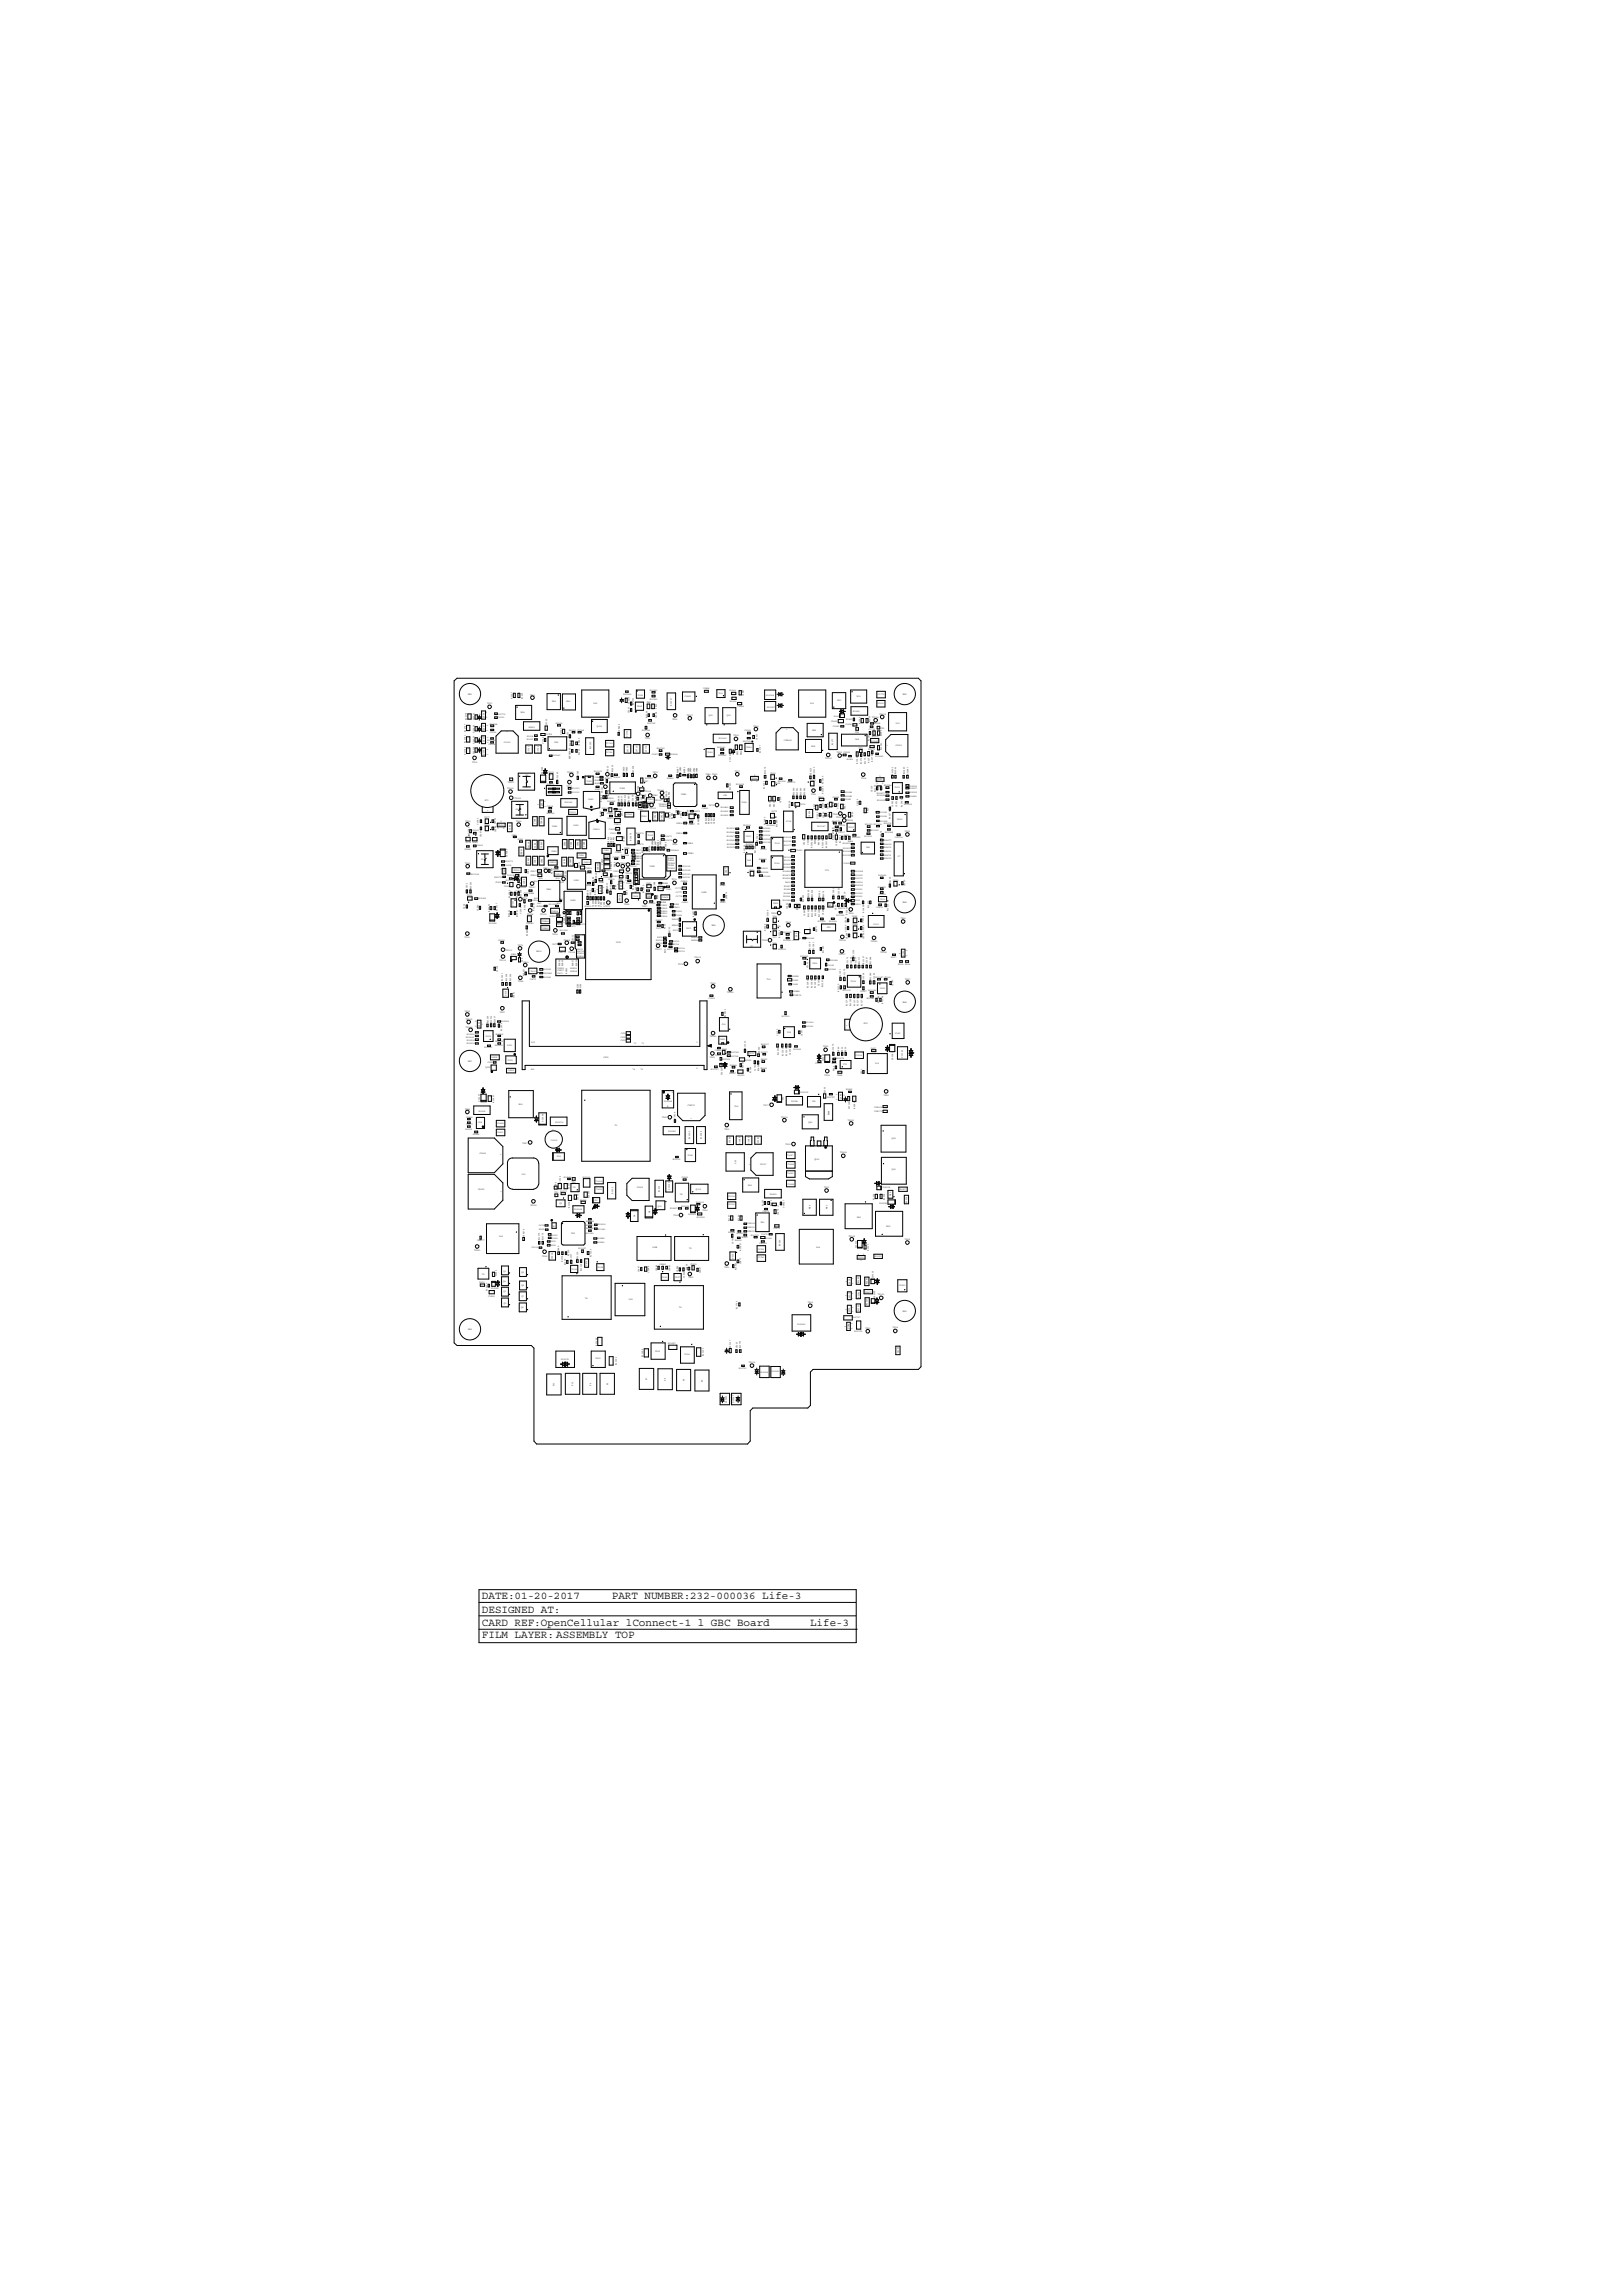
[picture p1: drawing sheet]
<svg xmlns="http://www.w3.org/2000/svg" width="210mm" height="297mm" viewBox="0 0 210 297" stroke-linecap="round" stroke-linejoin="round" font-family="sans-serif">
<defs><g id="words">
<g font-size="1.4">
<text x="62.4" y="206.9">DATE:01-20-2017</text>
<text x="62.4" y="208.6">DESIGNED AT:</text>
<text x="79.2" y="206.9">PART NUMBER:232-000036 Life-3</text>
<text x="62.4" y="211.9">FILM LAYER: ASSEMBLY TOP</text>
<text x="62.4" y="210.3">CARD REF:OpenCellular lConnect-1 l GBC Board</text>
<text x="104.8" y="210.3">Life-3</text>
</g>
<g font-size=".3">
<text x="60.6" y="89.9">MH1</text>
<text x="68.6" y="90">TP21</text>
<text x="80.7" y="89.9">R10069</text>
<text x="82.5" y="90">U185</text>
<text x="84.1" y="89.4">R10341</text>
<text x="91" y="89.2">C3M98</text>
<text x="93" y="89.8">U10</text>
<text x="94.4" y="89.4">R1041</text>
<text x="113.6" y="89.9">C1775</text>
<text x="116.8" y="89.9">MH5</text>
<text x="60.3" y="94.7" transform="rotate(-90 60.3 94.7)">R10787</text>
<text x="60.4" y="93.2" transform="rotate(-90 60.4 93.2)">R10778</text>
<text x="61.4" y="94.8" transform="rotate(-90 61.4 94.8)">D10115</text>
<text x="61.4" y="93.2" transform="rotate(-90 61.4 93.2)">D10112</text>
<text x="62.1" y="92.5">3</text>
<text x="62.1" y="95.5">3</text>
<text x="62.1" y="94">3</text>
<text x="62.7" y="96" transform="rotate(-90 62.7 96)">Q135</text>
<text x="62.7" y="94.4" transform="rotate(-90 62.7 94.4)">Q137</text>
<text x="62.7" y="92.9" transform="rotate(-90 62.7 92.9)">Q134</text>
<text x="62.9" y="92.3">2</text>
<text x="62.9" y="92.9">1</text>
<text x="63" y="91.1">TP13</text>
<text x="63.1" y="95.9">R10782</text>
<text x="63.2" y="94.5" transform="rotate(-90 63.2 94.5)">1</text>
<text x="63.2" y="93.9" transform="rotate(-90 63.2 93.9)">2</text>
<text x="63.2" y="95.4" transform="rotate(-90 63.2 95.4)">2</text>
<text x="63.4" y="93.7">R10788</text>
<text x="63.4" y="94.8">C2036</text>
<text x="64.4" y="92.4">R10779</text>
<text x="64.4" y="92.9">C2033</text>
<text x="65.5" y="94.7">+</text>
<text x="66.3" y="90.4" transform="rotate(-90 66.3 90.4)">R1207</text>
<text x="67.4" y="92.3">M54</text>
<text x="67.6" y="90.4" transform="rotate(-90 67.6 90.4)">R1206</text>
<text x="68.2" y="95.7">R1219</text>
<text x="68.2" y="95.3">R1218</text>
<text x="68.4" y="94.1">R9961</text>
<text x="70.6" y="95.1">C1709</text>
<text x="70.8" y="93.8" transform="rotate(-90 70.8 93.8)">C1725</text>
<text x="71.5" y="90.9">M56</text>
<text x="71.9" y="93.7">R9995</text>
<text x="72.7" y="95" transform="rotate(-90 72.7 95)">C1722</text>
<text x="73.3" y="90.9">M52</text>
<text x="73.6" y="95.5" transform="rotate(-90 73.6 95.5)">C1723</text>
<text x="73.7" y="94.5">R9994 C1748</text>
<text x="76.8" y="91.1">L25</text>
<text x="77.2" y="94">Q102</text>
<text x="80.2" y="94.7" transform="rotate(-90 80.2 94.7)">C3M148</text>
<text x="81.2" y="95.3" transform="rotate(-90 81.2 95.3)">C1715</text>
<text x="81.4" y="92.3" transform="rotate(-90 81.4 92.3)">C2030</text>
<text x="81.4" y="91.1" transform="rotate(-90 81.4 91.1)">D10125</text>
<text x="82" y="91.2" transform="rotate(-90 82 91.2)">R10751</text>
<text x="82.4" y="91.4">U248</text>
<text x="83.1" y="94.6">R10744</text>
<text x="83.5" y="95.6">TP93</text>
<text x="83.7" y="90.9">FB9</text>
<text x="83.8" y="92.9" transform="rotate(-90 83.8 92.9)">R10754</text>
<text x="83.8" y="93.6">R10755</text>
<text x="84.1" y="90.5">R10340</text>
<text x="85" y="92.9" transform="rotate(-90 85 92.9)">C2044</text>
<text x="85" y="91.7" transform="rotate(-90 85 91.7)">FB10</text>
<text x="86.9" y="91.3" transform="rotate(-90 86.9 91.3)">R10067</text>
<text x="87" y="93.1">TP65</text>
<text x="88.6" y="90.2">C1865</text>
<text x="88.9" y="92.6">TP117</text>
<text x="91.7" y="92.6">Q92</text>
<text x="93" y="95.6">R10063</text>
<text x="94.1" y="92.6">Q93</text>
<text x="94.4" y="90.8">R9964</text>
<text x="94.9" y="95.3">TP39</text>
<text x="95.4" y="91.5">C3M96</text>
<text x="96.1" y="96">R10760</text>
<text x="96.3" y="90" transform="rotate(-90 96.3 90)">C3M97</text>
<text x="96.4" y="94.5">C2043</text>
<text x="97.5" y="94">TP16</text>
<text x="98" y="95.7" transform="rotate(-90 98 95.7)">C2032</text>
<text x="99.1" y="90">D10064</text>
<text x="99.3" y="91.6">D10057</text>
<text x="101.4" y="95.8">C3M169</text>
<text x="101.7" y="94.4">+</text>
<text x="104.8" y="91">L30</text>
<text x="105.1" y="94.6">M29</text>
<text x="107.5" y="93.4">C1649</text>
<text x="107.8" y="94">C1583</text>
<text x="107.9" y="92.7">D146</text>
<text x="108.4" y="90.7">M31</text>
<text x="109.4" y="93.8">C1650</text>
<text x="109.5" y="93.2">R1080</text>
<text x="110.4" y="92.1">R1082</text>
<text x="110.7" y="95.7">U88</text>
<text x="110.7" y="94.8">TP6</text>
<text x="110.9" y="90.2">M30</text>
<text x="111.3" y="93.6" transform="rotate(-90 111.3 93.6)">R1065</text>
<text x="112.4" y="94.4">C1776</text>
<text x="112.5" y="95.9" transform="rotate(-90 112.5 95.9)">R1061</text>
<text x="112.6" y="93.4" transform="rotate(-90 112.6 93.4)">R1063</text>
<text x="112.6" y="95.9">R10040</text>
<text x="112.9" y="95.4">R1071</text>
<text x="112.9" y="92.9">TP106</text>
<text x="113.1" y="93.7">R1068</text>
<text x="113.5" y="91.1">C2122</text>
<text x="113.8" y="92.4">TP118</text>
<text x="113.9" y="94.3">TP5</text>
<text x="114.1" y="95.3" transform="rotate(-90 114.1 95.3)">R1069</text>
<text x="115.9" y="93.7">L32</text>
<text x="60.3" y="97.6" transform="rotate(-90 60.3 97.6)">R10784</text>
<text x="60.3" y="96.1" transform="rotate(-90 60.3 96.1)">R10781</text>
<text x="61.1" y="98.7">TP19</text>
<text x="61.4" y="97.6" transform="rotate(-90 61.4 97.6)">D10114</text>
<text x="61.4" y="96.2" transform="rotate(-90 61.4 96.2)">D10113</text>
<text x="62.1" y="97.6">3</text>
<text x="62.7" y="97.6" transform="rotate(-90 62.7 97.6)">Q136</text>
<text x="63.2" y="97.7" transform="rotate(-90 63.2 97.7)">1</text>
<text x="63.2" y="97" transform="rotate(-90 63.2 97)">2</text>
<text x="63.2" y="96.4">C2034</text>
<text x="63.2" y="96.1" transform="rotate(-90 63.2 96.1)">1</text>
<text x="65.2" y="96.1">C2129</text>
<text x="65.7" y="101.3">TP2C3</text>
<text x="68" y="100.4">S1</text>
<text x="68.5" y="97.3" transform="rotate(-90 68.5 97.3)">C1721</text>
<text x="69.7" y="97.3" transform="rotate(-90 69.7 97.3)">C1720</text>
<text x="70.2" y="100.1" transform="rotate(-90 70.2 100.1)">D10088</text>
<text x="70.4" y="96.2" transform="rotate(-90 70.4 96.2)">C1724</text>
<text x="70.7" y="101.5">R10371</text>
<text x="71" y="100">U220</text>
<text x="71.1" y="100.4">1</text>
<text x="71.5" y="97.9">R10043</text>
<text x="71.8" y="96.1">U85</text>
<text x="72.2" y="100.9" transform="rotate(-90 72.2 100.9)">R21295</text>
<text x="73.4" y="101.7">TP77</text>
<text x="73.4" y="100">TP121</text>
<text x="73.8" y="98.2" transform="rotate(-90 73.8 98.2)">RNTCBIAS5 R1216</text>
<text x="74.8" y="100.3" transform="rotate(-90 74.8 100.3)">C2A3</text>
<text x="75" y="97.7" transform="rotate(-90 75 97.7)">R1215</text>
<text x="75" y="96.5" transform="rotate(-90 75 96.5)">C3M149</text>
<text x="75.9" y="101.1">U2A1</text>
<text x="76.5" y="96.9" transform="rotate(-90 76.5 96.9)">R10039</text>
<text x="76.9" y="99.9">R11133</text>
<text x="77" y="100.6">C2A1</text>
<text x="77" y="101">R2A1</text>
<text x="77" y="101.4">R2A3</text>
<text x="78.3" y="100.8">R2A17</text>
<text x="78.4" y="97.4">C1744</text>
<text x="78.4" y="96.2">C1743</text>
<text x="78.7" y="99.9" transform="rotate(-90 78.7 99.9)">TP120</text>
<text x="79.3" y="99.9" transform="rotate(-90 79.3 99.9)">R10605</text>
<text x="79.4" y="100.6">R2A16</text>
<text x="80.8" y="100" transform="rotate(-90 80.8 100)">R3A19</text>
<text x="81.2" y="100" transform="rotate(-90 81.2 100)">C3A26</text>
<text x="81.3" y="97.3" transform="rotate(-90 81.3 97.3)">C1717</text>
<text x="82" y="100" transform="rotate(-90 82 100)">R10608</text>
<text x="82.5" y="97.3" transform="rotate(-90 82.5 97.3)">C1710</text>
<text x="83.2" y="101.1">U3A7</text>
<text x="83.5" y="100.8">R11130</text>
<text x="83.7" y="97.3" transform="rotate(-90 83.7 97.3)">C1713</text>
<text x="84.3" y="97.7">C2027</text>
<text x="84.5" y="100.1">TP79</text>
<text x="85" y="96.9">R10742</text>
<text x="86.3" y="100.7">R2M62</text>
<text x="86.7" y="97.7">D10128</text>
<text x="87.8" y="100.1" transform="rotate(-90 87.8 100.1)">R2M67</text>
<text x="88.1" y="100" transform="rotate(-90 88.1 100)">R2M50</text>
<text x="88.6" y="100.1" transform="rotate(-90 88.6 100.1)">R2M56</text>
<text x="89.2" y="100.1" transform="rotate(-90 89.2 100.1)">R2M54</text>
<text x="89.5" y="100.1" transform="rotate(-90 89.5 100.1)">R2M59</text>
<text x="89.9" y="100.1" transform="rotate(-90 89.9 100.1)">R2M46</text>
<text x="90.3" y="100.1" transform="rotate(-90 90.3 100.1)">R2M48</text>
<text x="91.3" y="100.3">TP82 TP22</text>
<text x="91.6" y="97.5">U183</text>
<text x="92.8" y="96.7">R10343</text>
<text x="93" y="97.9">R10342</text>
<text x="94.6" y="98.5" transform="rotate(-90 94.6 98.5)">D10126</text>
<text x="95.1" y="99.8">TP17</text>
<text x="95.2" y="101.6">R10638</text>
<text x="95.5" y="97.7" transform="rotate(-90 95.5 97.7)">FB11</text>
<text x="96" y="97.7" transform="rotate(-90 96 97.7)">FB12</text>
<text x="96.6" y="96.8">U252</text>
<text x="97.2" y="101.2">1</text>
<text x="97.3" y="100.8">Q126</text>
<text x="97.6" y="100.3">3</text>
<text x="97.9" y="101.2">2</text>
<text x="98.4" y="97.4" transform="rotate(-90 98.4 97.4)">R10757</text>
<text x="99.1" y="100.2" transform="rotate(-90 99.1 100.2)">R10378</text>
<text x="99.7" y="100.1">U222</text>
<text x="100.3" y="101.4">U225</text>
<text x="100.7" y="101.1">R10396</text>
<text x="101.9" y="101.3">R10379</text>
<text x="104.9" y="101">U307</text>
<text x="105" y="96.6">M28</text>
<text x="105" y="100.3" transform="rotate(-90 105 100.3)">C20116</text>
<text x="105.5" y="100.2" transform="rotate(-90 105.5 100.2)">C20115</text>
<text x="106.6" y="101.4" transform="rotate(-90 106.6 101.4)">R21289</text>
<text x="106.8" y="98.2">TP119</text>
<text x="107.8" y="96.4" transform="rotate(-90 107.8 96.4)">R1077</text>
<text x="108.3" y="97.4">TP53 C1595</text>
<text x="109.6" y="98.3">R1062</text>
<text x="111" y="98.8" transform="rotate(-90 111 98.8)">R1060</text>
<text x="111.1" y="96.9">TP8</text>
<text x="111.4" y="100.8">TP18</text>
<text x="111.5" y="98.8" transform="rotate(-90 111.5 98.8)">R1076</text>
<text x="112" y="98.9" transform="rotate(-90 112 98.9)">R1075</text>
<text x="112.4" y="97">R1079</text>
<text x="112.5" y="98.7" transform="rotate(-90 112.5 98.7)">R1073</text>
<text x="112.9" y="98.5" transform="rotate(-90 112.9 98.5)">R1078</text>
<text x="113.3" y="97.9">R10089</text>
<text x="113.4" y="101.4">1</text>
<text x="113.5" y="100.9">Q145</text>
<text x="113.8" y="100.5">3</text>
<text x="114.1" y="97" transform="rotate(-90 114.1 97)">R10041</text>
<text x="114.1" y="101.4">2</text>
<text x="114.4" y="101.7">R10584</text>
<text x="114.9" y="96.5" transform="rotate(-90 114.9 96.5)">+</text>
<text x="115.6" y="100.2" transform="rotate(-90 115.6 100.2)">R21292</text>
<text x="115.8" y="102">U231</text>
<text x="115.9" y="96.5">C2051</text>
<text x="116" y="100.2" transform="rotate(-90 116 100.2)">R10583</text>
<text x="117.1" y="100.2" transform="rotate(-90 117.1 100.2)">R10489</text>
<text x="117.6" y="100.2" transform="rotate(-90 117.6 100.2)">R10487</text>
<text x="117.6" y="101.7">R10526</text>
<text x="60.2" y="106.3">TP91</text>
<text x="60.7" y="107.8" transform="rotate(-90 60.7 107.8)">C2081</text>
<text x="61.1" y="107.5">C2101</text>
<text x="61.9" y="106.7" transform="rotate(-90 61.9 106.7)">C2082</text>
<text x="62.7" y="106.8">U280</text>
<text x="62.7" y="105.9">U277</text>
<text x="62.7" y="103.6">BT1</text>
<text x="63" y="104.8" transform="rotate(90 63 104.8)">+</text>
<text x="64.2" y="107.7" transform="rotate(-90 64.2 107.7)">C2088 C2083</text>
<text x="64.4" y="106.8">CR1L1</text>
<text x="64.4" y="107.3">1</text>
<text x="64.8" y="106.4">3</text>
<text x="65.1" y="107.3">2</text>
<text x="65.6" y="102.1">TP122</text>
<text x="66" y="107.4" transform="rotate(-90 66 107.4)">C1A3</text>
<text x="66.6" y="103.3">TP123</text>
<text x="66.8" y="104.8">S3</text>
<text x="66.8" y="106.4">TP64</text>
<text x="69.3" y="106.5" transform="rotate(-90 69.3 106.5)">C1A4</text>
<text x="69.7" y="104.1" transform="rotate(-90 69.7 104.1)">3</text>
<text x="70.1" y="106.6" transform="rotate(-90 70.1 106.6)">C2A14</text>
<text x="70.2" y="104.3" transform="rotate(-90 70.2 104.3)">Q127</text>
<text x="70.6" y="103.7" transform="rotate(-90 70.6 103.7)">2</text>
<text x="70.6" y="104.4" transform="rotate(-90 70.6 104.4)">1</text>
<text x="70.7" y="105.3">R10724</text>
<text x="70.7" y="104.3">C2018</text>
<text x="71.5" y="107">U2A2</text>
<text x="71.5" y="102.3">S5</text>
<text x="73.1" y="103.9">R11145</text>
<text x="73.7" y="105.1">C3L19</text>
<text x="74" y="102.6">R11012</text>
<text x="74" y="102">R11011</text>
<text x="74.2" y="106.9">L2A1</text>
<text x="76.1" y="103.4">C2A9</text>
<text x="76.8" y="107.4">C2A13</text>
<text x="77" y="102.2">R2A5</text>
<text x="77.8" y="105.7" transform="rotate(-90 77.8 105.7)">R2B37</text>
<text x="77.9" y="104.6">C2A12</text>
<text x="77.9" y="103.7" transform="rotate(-90 77.9 103.7)">R2A13</text>
<text x="78" y="102.6" transform="rotate(-90 78 102.6)">TP141</text>
<text x="78.5" y="105.3">C2A10</text>
<text x="78.6" y="105.9">C2A11</text>
<text x="78.6" y="103.3">R2A15</text>
<text x="78.6" y="103.8">R10606</text>
<text x="78.8" y="107.3">C3A15</text>
<text x="78.8" y="103" transform="rotate(-90 78.8 103)">R2A14</text>
<text x="79" y="107.9">C3L11</text>
<text x="79.5" y="106.7">C3A12</text>
<text x="79.9" y="104.8">R3A5</text>
<text x="80.1" y="103.8" transform="rotate(-90 80.1 103.8)">C3A24</text>
<text x="80.2" y="102.1">U3A5</text>
<text x="80.6" y="105.6" transform="rotate(-90 80.6 105.6)">Q3A1</text>
<text x="80.6" y="103.8" transform="rotate(-90 80.6 103.8)">R3A17</text>
<text x="81" y="103.8" transform="rotate(-90 81 103.8)">R10610</text>
<text x="81" y="105.5">C3L23</text>
<text x="81.4" y="103.7" transform="rotate(-90 81.4 103.7)">R10607</text>
<text x="82" y="103.8" transform="rotate(-90 82 103.8)">R10609</text>
<text x="82.3" y="107.9">R10676</text>
<text x="82.4" y="103.7" transform="rotate(-90 82.4 103.7)">R3A18</text>
<text x="82.5" y="104.8">Y3A1</text>
<text x="82.7" y="102.3" transform="rotate(-90 82.7 102.3)">U3A6</text>
<text x="83" y="105.6">U3A3</text>
<text x="83.1" y="103.7" transform="rotate(-90 83.1 103.7)">R10603</text>
<text x="83.4" y="102.5">TP124</text>
<text x="83.6" y="103.6" transform="rotate(-90 83.6 103.6)">R11131</text>
<text x="83.7" y="103.8">C3A23</text>
<text x="83.7" y="103.5">C3A25</text>
<text x="84" y="104.7">TP125</text>
<text x="84.5" y="103">TP83</text>
<text x="84.8" y="103.6">TP135</text>
<text x="84.9" y="106" transform="rotate(-90 84.9 106)">C3A13</text>
<text x="85.1" y="102.3">TP134</text>
<text x="85.3" y="104.2">TP3B14</text>
<text x="85.3" y="104.5">TP3B12</text>
<text x="85.7" y="106" transform="rotate(-90 85.7 106)">C3A14</text>
<text x="86.3" y="103.3" transform="rotate(-90 86.3 103.3)">TP3B13</text>
<text x="86.7" y="103.2" transform="rotate(-90 86.7 103.2)">R2M74</text>
<text x="86.7" y="105.9" transform="rotate(-90 86.7 105.9)">C3A10</text>
<text x="87.1" y="105.9" transform="rotate(-90 87.1 105.9)">R2M88</text>
<text x="87.5" y="106.5">C2M36</text>
<text x="87.5" y="107.9">C2M35</text>
<text x="87.6" y="105.4" transform="rotate(-90 87.6 105.4)">R2M87</text>
<text x="88.1" y="102.9">U2M2</text>
<text x="88.2" y="105.8" transform="rotate(-90 88.2 105.8)">C3B37</text>
<text x="89.1" y="105.6" transform="rotate(-90 89.1 105.6)">R2M49</text>
<text x="89.1" y="106.7">C2M27</text>
<text x="89.2" y="106.1">Y2M3</text>
<text x="89.7" y="105">R2M73</text>
<text x="90.5" y="106.7" transform="rotate(-90 90.5 106.7)">C2M26</text>
<text x="90.8" y="104.6">C3B41</text>
<text x="91.4" y="106.6" transform="rotate(-90 91.4 106.6)">R4A15</text>
<text x="91.7" y="104.2">TP75</text>
<text x="91.8" y="106.6" transform="rotate(-90 91.8 106.6)">R4A14</text>
<text x="92.2" y="106.6" transform="rotate(-90 92.2 106.6)">C1L11</text>
<text x="92.5" y="106.6" transform="rotate(-90 92.5 106.6)">C4A11</text>
<text x="93.3" y="104.5">R10662</text>
<text x="93.3" y="105">R10636</text>
<text x="93.3" y="105.5">R10635</text>
<text x="93.6" y="103">JP2</text>
<text x="94.1" y="107.8">R10546</text>
<text x="94.1" y="107.3">R10532</text>
<text x="94.6" y="102.2" transform="rotate(-90 94.6 102.2)">R10661</text>
<text x="96" y="103.9">U238</text>
<text x="96.2" y="106.9">R10530</text>
<text x="98.7" y="107.7">R10543</text>
<text x="98.7" y="107.2">R10542</text>
<text x="99" y="102" transform="rotate(-90 99 102)">R10393</text>
<text x="99.1" y="106.7" transform="rotate(-90 99.1 106.7)">R10950</text>
<text x="99.2" y="106.8">R10949</text>
<text x="99.7" y="104.4" transform="rotate(-90 99.7 104.4)">FB17</text>
<text x="99.9" y="105.1">U275</text>
<text x="100.2" y="104.4" transform="rotate(-90 100.2 104.4)">FB16</text>
<text x="100.6" y="107" transform="rotate(-90 100.6 107)">R10948</text>
<text x="101.1" y="103.9" transform="rotate(-90 101.1 103.9)">C2079</text>
<text x="101.7" y="106.3">J118</text>
<text x="102.2" y="104.6" transform="rotate(-90 102.2 104.6)">R10938</text>
<text x="102.8" y="102.9" transform="rotate(-90 102.8 102.9)">R10939</text>
<text x="103.3" y="102.9" transform="rotate(-90 103.3 102.9)">R10941</text>
<text x="103.5" y="104.2">U274</text>
<text x="103.7" y="102.9" transform="rotate(-90 103.7 102.9)">R10946</text>
<text x="104.2" y="102.9" transform="rotate(-90 104.2 102.9)">R10942</text>
<text x="104.8" y="105.7" transform="rotate(-90 104.8 105.7)">C1893</text>
<text x="104.9" y="102.8">TP63</text>
<text x="105.5" y="104.6" transform="rotate(-90 105.5 104.6)">FB25</text>
<text x="105.8" y="107">R11147</text>
<text x="105.9" y="105.9" transform="rotate(-90 105.9 105.9)">C1903</text>
<text x="105.9" y="103.2">FB24</text>
<text x="106.6" y="104.6" transform="rotate(-90 106.6 104.6)">C1901</text>
<text x="106.6" y="102.7" transform="rotate(-90 106.6 102.7)">R21290</text>
<text x="106.6" y="105.9" transform="rotate(-90 106.6 105.9)">C1880</text>
<text x="107.2" y="104.7" transform="rotate(-90 107.2 104.7)">C1904</text>
<text x="107.3" y="105.7" transform="rotate(-90 107.3 105.7)">FB28</text>
<text x="107.7" y="107.3">R11146</text>
<text x="107.7" y="106.3">R11277</text>
<text x="107.7" y="103.2">C2158</text>
<text x="107.8" y="105.4">TP49</text>
<text x="107.9" y="104.4" transform="rotate(-90 107.9 104.4)">FB23</text>
<text x="108.2" y="105.9">TP131</text>
<text x="108.5" y="104.6" transform="rotate(-90 108.5 104.6)">C1902</text>
<text x="108.5" y="107.7">C2137</text>
<text x="108.5" y="106.8">C2136</text>
<text x="109.3" y="102.5">R21284</text>
<text x="109.3" y="103.1">R21285</text>
<text x="109.3" y="103.5">C1900</text>
<text x="109.4" y="104.7" transform="rotate(-90 109.4 104.7)">FB27</text>
<text x="109.6" y="106.2">TP136</text>
<text x="109.8" y="107.1">U299</text>
<text x="110.4" y="105.7" transform="rotate(-90 110.4 105.7)">FB26</text>
<text x="111" y="104.2" transform="rotate(-90 111 104.2)">C2154</text>
<text x="111.9" y="106.7">R11151 R11228</text>
<text x="112.4" y="105.1" transform="rotate(-90 112.4 105.1)">FB29</text>
<text x="112.7" y="107.5">R11152</text>
<text x="112.9" y="102.5" transform="rotate(-90 112.9 102.5)">C2134</text>
<text x="113.3" y="102.5" transform="rotate(-90 113.3 102.5)">R11139</text>
<text x="113.5" y="102.7">R10497</text>
<text x="113.5" y="103">R10496</text>
<text x="113.5" y="103.6">R10495</text>
<text x="113.8" y="105.2">R11230</text>
<text x="113.8" y="105.7">R11226</text>
<text x="113.8" y="106.3">R11229</text>
<text x="114.3" y="106.6">R21278</text>
<text x="114.6" y="107.8">R21288</text>
<text x="115.2" y="105.9" transform="rotate(-90 115.2 105.9)">R21279</text>
<text x="115.6" y="104.4" transform="rotate(-90 115.6 104.4)">C1950</text>
<text x="116.1" y="104.4" transform="rotate(-90 116.1 104.4)">C1951</text>
<text x="116.1" y="106">U400</text>
<text x="116.8" y="104.4" transform="rotate(-90 116.8 104.4)">R10483</text>
<text x="117" y="104.2">R11292</text>
<text x="117.1" y="107.6">TP25</text>
<text x="117.6" y="103.1">R10485</text>
<text x="117.6" y="102.1">R10527</text>
<text x="117.6" y="102.6">R10525</text>
<text x="60.1" y="110">C2080</text>
<text x="60.2" y="111.8">TP20</text>
<text x="60.3" y="109.1">U276 U289</text>
<text x="61" y="113.2">R11154</text>
<text x="61.7" y="109.5">C2100</text>
<text x="62.3" y="111.2">S2</text>
<text x="62.3" y="108.3" transform="rotate(-90 62.3 108.3)">C2087</text>
<text x="64" y="113.5">R10375</text>
<text x="64.8" y="112.5">1</text>
<text x="65.3" y="113" transform="rotate(-90 65.3 113)">U221</text>
<text x="65.3" y="112">C1918</text>
<text x="65.4" y="111.6">R10373</text>
<text x="65.7" y="113.3">D10136</text>
<text x="65.7" y="110.8" transform="rotate(-90 65.7 110.8)">D10089</text>
<text x="66.2" y="108.1">C1A2</text>
<text x="66.4" y="112.7">C3L21</text>
<text x="67" y="108.7">R1B2</text>
<text x="67.6" y="110.6" transform="rotate(-90 67.6 110.6)">C2B41</text>
<text x="68.4" y="113.1" transform="rotate(-90 68.4 113.1)">C1B3</text>
<text x="68.5" y="111.8" transform="rotate(-90 68.5 111.8)">C2B45</text>
<text x="68.5" y="109.7" transform="rotate(-90 68.5 109.7)">C3L18</text>
<text x="68.6" y="113.3">C2B22</text>
<text x="68.6" y="112.8">C2B17</text>
<text x="69.3" y="111.7" transform="rotate(-90 69.3 111.7)">C1B1</text>
<text x="69.3" y="109.7" transform="rotate(-90 69.3 109.7)">C1A5</text>
<text x="69.7" y="113.7">A28</text>
<text x="70.1" y="109.7" transform="rotate(-90 70.1 109.7)">C2A15</text>
<text x="70.2" y="111.7" transform="rotate(-90 70.2 111.7)">C2B6</text>
<text x="70.3" y="112.4">TP73</text>
<text x="71.1" y="111.7">C2B13</text>
<text x="71.4" y="110.3">U2B1</text>
<text x="71.5" y="113" transform="rotate(-90 71.5 113)">R2B36</text>
<text x="71.6" y="112.6">R2B2</text>
<text x="71.8" y="113.2">C2B19</text>
<text x="71.9" y="113.7">A15</text>
<text x="73.1" y="111.8" transform="rotate(-90 73.1 111.8)">C2B9</text>
<text x="73.2" y="109.5" transform="rotate(-90 73.2 109.5)">C2B2</text>
<text x="73.2" y="113.4" transform="rotate(-90 73.2 113.4)">TP130</text>
<text x="73.9" y="111.9" transform="rotate(-90 73.9 111.9)">C2B49</text>
<text x="74" y="109.5" transform="rotate(-90 74 109.5)">C2B3</text>
<text x="74.8" y="109.5" transform="rotate(-90 74.8 109.5)">C2B4</text>
<text x="74.8" y="110.8">C2B8</text>
<text x="75" y="112.3" transform="rotate(-90 75 112.3)">C3M12</text>
<text x="75.5" y="111.6">C2B51</text>
<text x="75.7" y="109.5" transform="rotate(-90 75.7 109.5)">C2B5</text>
<text x="75.8" y="112.4">C3M13</text>
<text x="75.9" y="113.1">R2B1</text>
<text x="77.2" y="113.7" transform="rotate(-90 77.2 113.7)">C2B24</text>
<text x="77.4" y="112.6" transform="rotate(-90 77.4 112.6)">C2B20</text>
<text x="78" y="111.9" transform="rotate(-90 78 111.9)">C2B10</text>
<text x="78.1" y="113.6">C2B21</text>
<text x="78.1" y="110.1">C2B1</text>
<text x="78.2" y="110.9">C2B7</text>
<text x="78.3" y="112.7">C2B18</text>
<text x="78.7" y="113.9">C2B25</text>
<text x="78.8" y="109" transform="rotate(-90 78.8 109)">C2A16</text>
<text x="79.2" y="112.4" transform="rotate(-90 79.2 112.4)">C2B16</text>
<text x="79.2" y="109" transform="rotate(-90 79.2 109)">C2A17</text>
<text x="79.2" y="113.4">C2B23</text>
<text x="79.3" y="110.9">C3B48</text>
<text x="79.3" y="112.8">C3B12</text>
<text x="79.5" y="109" transform="rotate(-90 79.5 109)">C3A22</text>
<text x="79.6" y="110.3">C3B49</text>
<text x="79.6" y="112.2" transform="rotate(-90 79.6 112.2)">TP58</text>
<text x="80" y="113.9">U3B1</text>
<text x="80.3" y="111.8">TP69</text>
<text x="80.4" y="110.8">R10368</text>
<text x="80.8" y="108.9" transform="rotate(-90 80.8 108.9)">C3N32</text>
<text x="80.8" y="109.8">U3B2</text>
<text x="80.9" y="113">TP133</text>
<text x="81.1" y="113.9" transform="rotate(-90 81.1 113.9)">C3B15</text>
<text x="81.5" y="112.2">TP132</text>
<text x="81.7" y="108.7" transform="rotate(-90 81.7 108.7)">R10673</text>
<text x="82.1" y="110.4">R2L15</text>
<text x="82.1" y="110.1">C3B47</text>
<text x="82.1" y="111.9">C2M4</text>
<text x="82.2" y="111.5">C2M6</text>
<text x="82.2" y="111.1">R2M15</text>
<text x="82.2" y="110.8">R2M16</text>
<text x="82.3" y="109.4">R10672</text>
<text x="83.2" y="110.4" transform="rotate(-90 83.2 110.4)">R2M30</text>
<text x="83.8" y="108.2">U239</text>
<text x="84.1" y="112.2">U2M1</text>
<text x="84.1" y="110.3" transform="rotate(-90 84.1 110.3)">R2M29</text>
<text x="84.5" y="109.5" transform="rotate(-90 84.5 109.5)">R2M28</text>
<text x="84.9" y="109.5" transform="rotate(-90 84.9 109.5)">R2M27</text>
<text x="85.3" y="109.5" transform="rotate(-90 85.3 109.5)">R2M26</text>
<text x="85.6" y="109.5" transform="rotate(-90 85.6 109.5)">R2M25</text>
<text x="85.9" y="108.2">R10671</text>
<text x="86" y="108.7">R10678</text>
<text x="86.2" y="109.8" transform="rotate(-90 86.2 109.8)">R2M24</text>
<text x="86.4" y="111.8">TP3B10</text>
<text x="86.4" y="112.1">TP3B9</text>
<text x="86.4" y="112.4">TP3B11</text>
<text x="86.4" y="111.1">R2M13</text>
<text x="86.4" y="111.4">R2M14</text>
<text x="86.9" y="110">R10843</text>
<text x="86.9" y="113.9">TP74</text>
<text x="87" y="109.4">TP24</text>
<text x="88.3" y="113.6">R10131</text>
<text x="88.3" y="112.2">R10130</text>
<text x="88.3" y="113.1">R10129</text>
<text x="88.3" y="112.7">R10128</text>
<text x="88.9" y="109.2">C2M34</text>
<text x="88.9" y="110.5">C2M33</text>
<text x="94.1" y="113" transform="rotate(-90 94.1 113)">U187</text>
<text x="94.1" y="108.8">R10548</text>
<text x="94.1" y="108.3">R10547</text>
<text x="94.1" y="109.7">R10535</text>
<text x="94.1" y="109.3">R10549</text>
<text x="96.4" y="110.3" transform="rotate(-90 96.4 110.3)">R10536</text>
<text x="96.5" y="109.4">R10541</text>
<text x="96.6" y="108.3">U233</text>
<text x="96.7" y="111.4">U48</text>
<text x="97" y="112.6">U236</text>
<text x="97.8" y="110.4" transform="rotate(-90 97.8 110.4)">R21294</text>
<text x="98" y="108.9" transform="rotate(-90 98 108.9)">R11041</text>
<text x="98.2" y="111.2">R21286</text>
<text x="98.4" y="112.4">R10601</text>
<text x="98.4" y="110">C2133</text>
<text x="98.4" y="112.9">R10598</text>
<text x="98.7" y="113.4">R11249</text>
<text x="98.7" y="109.1">R11138</text>
<text x="98.7" y="108.6">R10529</text>
<text x="98.7" y="108.1">R10528</text>
<text x="100.2" y="111.7">U190</text>
<text x="100.2" y="109.2">U191</text>
<text x="101.3" y="113.3">R10470</text>
<text x="101.3" y="112.8">R10469</text>
<text x="101.3" y="113.8">R10220</text>
<text x="101.3" y="112.3">R10468</text>
<text x="101.3" y="108.4">R10154</text>
<text x="101.4" y="111.9">R10467</text>
<text x="101.4" y="108.9">R10156</text>
<text x="101.4" y="109.5">R10177</text>
<text x="101.5" y="111.4">R1120</text>
<text x="101.5" y="110.9">R1119</text>
<text x="103" y="110.1">C1852</text>
<text x="104.1" y="109.3" transform="rotate(-90 104.1 109.3)">C536</text>
<text x="104.6" y="109.3" transform="rotate(-90 104.6 109.3)">C535</text>
<text x="105.1" y="109.7" transform="rotate(-90 105.1 109.7)">R10523</text>
<text x="105.6" y="109.2" transform="rotate(-90 105.6 109.2)">R856</text>
<text x="106" y="109.3" transform="rotate(-90 106 109.3)">R857</text>
<text x="106.6" y="109.7" transform="rotate(-90 106.6 109.7)">R10328</text>
<text x="106.8" y="112.6">U72</text>
<text x="107" y="109.7" transform="rotate(-90 107 109.7)">R10327</text>
<text x="107.6" y="108.4" transform="rotate(-90 107.6 108.4)">FB1</text>
<text x="107.9" y="108.6" transform="rotate(-90 107.9 108.6)">R11149</text>
<text x="108.3" y="109.4" transform="rotate(-90 108.3 109.4)">C1854</text>
<text x="108.8" y="109" transform="rotate(-90 108.8 109)">R10158</text>
<text x="109" y="110.8">R10159</text>
<text x="109.1" y="110.3">R10160</text>
<text x="109.1" y="109.2">R10632</text>
<text x="109.1" y="109.8">R10631</text>
<text x="109.1" y="111.7">C1892</text>
<text x="109.2" y="108.1">R855</text>
<text x="109.7" y="108.9">R854</text>
<text x="110.3" y="108.4">R10390</text>
<text x="110.6" y="113.7">R10175</text>
<text x="110.6" y="113.3">R10165</text>
<text x="110.7" y="112.8">R11268</text>
<text x="111.8" y="108.3">R11153</text>
<text x="112.1" y="109.7">U44</text>
<text x="113.7" y="113.3">R10480</text>
<text x="114.1" y="108.5" transform="rotate(-90 114.1 108.5)">R10478</text>
<text x="114.3" y="110.7">R10475</text>
<text x="114.3" y="110.2">R10633</text>
<text x="114.3" y="109.7">R10476</text>
<text x="114.3" y="111.1">R10474</text>
<text x="114.3" y="109.3">R10634</text>
<text x="114.3" y="108.8">R10477</text>
<text x="115.6" y="113.9">U294</text>
<text x="115.8" y="108.4">C20114</text>
<text x="116.2" y="110.8">J7</text>
<text x="60.2" y="117.6" transform="rotate(-90 60.2 117.6)">C2L9</text>
<text x="60.5" y="115.9">U2L2</text>
<text x="60.5" y="114.9" transform="rotate(-90 60.5 114.9)">C2L2</text>
<text x="61" y="115" transform="rotate(-90 61 115)">R10381</text>
<text x="61.9" y="116.3">R10382</text>
<text x="61.9" y="117.8" transform="rotate(-90 61.9 117.8)">C1990</text>
<text x="63.2" y="119.5">D10086</text>
<text x="63.4" y="117.9" transform="rotate(-90 63.4 117.9)">R10303</text>
<text x="64.1" y="114.3">C1925</text>
<text x="64.4" y="117.8" transform="rotate(-90 64.4 117.8)">R10317</text>
<text x="65.2" y="114.7">U224</text>
<text x="65.4" y="114">R10374</text>
<text x="66" y="118.7" transform="rotate(-90 66 118.7)">R10222</text>
<text x="66" y="116.1" transform="rotate(-90 66 116.1)">R10246</text>
<text x="66.5" y="117.2" transform="rotate(-90 66.5 117.2)">U213</text>
<text x="67" y="116.1" transform="rotate(-90 67 116.1)">R10247</text>
<text x="67" y="118.7" transform="rotate(-90 67 118.7)">R10221</text>
<text x="67.4" y="114.9">TP98</text>
<text x="67.4" y="114.4" transform="rotate(-90 67.4 114.4)">R10387</text>
<text x="67.5" y="118.2" transform="rotate(-90 67.5 118.2)">C1905</text>
<text x="67.5" y="116.1" transform="rotate(-90 67.5 116.1)">R10248</text>
<text x="67.6" y="116.3">TP78</text>
<text x="67.7" y="115.6">C1B7R1B8</text>
<text x="67.9" y="114.4" transform="rotate(-90 67.9 114.4)">C1B4</text>
<text x="68" y="117.7" transform="rotate(-90 68 117.7)">R1P28</text>
<text x="68.1" y="119.5">C3M181</text>
<text x="68.2" y="118.3">TP126</text>
<text x="68.5" y="114.8">TP127</text>
<text x="68.8" y="116.6">R1B14</text>
<text x="69.1" y="114.1">A29</text>
<text x="69.1" y="116.3">A42</text>
<text x="69.2" y="117.8" transform="rotate(-90 69.2 117.8)">R11144</text>
<text x="69.5" y="117.3">R2B22</text>
<text x="69.6" y="116.9">A43</text>
<text x="69.9" y="118.4">TP100</text>
<text x="70.1" y="119.3">C2B42</text>
<text x="70.7" y="115.1">U2B3</text>
<text x="71" y="117">R11155</text>
<text x="71.2" y="118.6">R2B31</text>
<text x="71.4" y="117.9">C2B34</text>
<text x="72" y="119.7">C2C2</text>
<text x="72.1" y="116.9">A56</text>
<text x="72.4" y="114.3">A14</text>
<text x="72.5" y="116.4">A1</text>
<text x="72.9" y="118.2">A</text>
<text x="73.1" y="119.4" transform="rotate(-90 73.1 119.4)">C2B36</text>
<text x="73.8" y="119.9">C2C3</text>
<text x="73.8" y="116.6">L2B2</text>
<text x="74.3" y="114">L2B1</text>
<text x="75.1" y="119.7">R2C1</text>
<text x="75.7" y="117.3">R2B19</text>
<text x="75.9" y="114.6">R2B4</text>
<text x="76.2" y="115.9" transform="rotate(-90 76.2 115.9)">R2B15</text>
<text x="76.5" y="116" transform="rotate(-90 76.5 116)">C2000</text>
<text x="76.8" y="117.3" transform="rotate(-90 76.8 117.3)">C1999</text>
<text x="76.8" y="114.1" transform="rotate(-90 76.8 114.1)">R2B6</text>
<text x="77.1" y="115.7" transform="rotate(-90 77.1 115.7)">R1P17</text>
<text x="77.2" y="117.3" transform="rotate(-90 77.2 117.3)">C2B29</text>
<text x="77.4" y="115.2" transform="rotate(-90 77.4 115.2)">3</text>
<text x="77.5" y="114.2">U2B2</text>
<text x="77.6" y="117.3" transform="rotate(-90 77.6 117.3)">C2B30</text>
<text x="77.8" y="115.4" transform="rotate(-90 77.8 115.4)">Q2B1</text>
<text x="77.9" y="117.3" transform="rotate(-90 77.9 117.3)">C2B31</text>
<text x="78.1" y="115.5" transform="rotate(-90 78.1 115.5)">1</text>
<text x="78.2" y="114.8" transform="rotate(-90 78.2 114.8)">2</text>
<text x="78.3" y="117.3" transform="rotate(-90 78.3 117.3)">C2B32</text>
<text x="78.3" y="117.4">TP71</text>
<text x="78.7" y="115" transform="rotate(-90 78.7 115)">R2B10</text>
<text x="79.1" y="115.3" transform="rotate(-90 79.1 115.3)">R2B12</text>
<text x="79.7" y="115.1" transform="rotate(-90 79.7 115.1)">R2B8</text>
<text x="80.1" y="114.5" transform="rotate(-90 80.1 114.5)">3</text>
<text x="80.3" y="116.6" transform="rotate(-90 80.3 116.6)">C2M12</text>
<text x="80.5" y="114.7" transform="rotate(-90 80.5 114.7)">Q3B1</text>
<text x="80.8" y="117.1">TP68</text>
<text x="80.8" y="115" transform="rotate(-90 80.8 115)">1</text>
<text x="80.8" y="114.2" transform="rotate(-90 80.8 114.2)">2</text>
<text x="81" y="114.3">C3B17</text>
<text x="81.2" y="115.8" transform="rotate(-90 81.2 115.8)">R3B4</text>
<text x="82" y="116">U215</text>
<text x="82" y="115.1" transform="rotate(-90 82 115.1)">R3B3</text>
<text x="82.3" y="115.5" transform="rotate(-90 82.3 115.5)">R10264</text>
<text x="83.1" y="117.3">TP67</text>
<text x="83.4" y="115.5" transform="rotate(-90 83.4 115.5)">R10265</text>
<text x="83.5" y="115.6">C3B22</text>
<text x="83.6" y="114.4">C2M3</text>
<text x="83.6" y="116.1">Y3B2</text>
<text x="83.9" y="117">C3B32</text>
<text x="84.8" y="114.7" transform="rotate(-90 84.8 114.7)">C2M1</text>
<text x="84.9" y="119.1">R3B17</text>
<text x="85.1" y="115">Y2M1</text>
<text x="85.2" y="116.3" transform="rotate(-90 85.2 116.3)">R3B5</text>
<text x="85.5" y="117.9">R3B12</text>
<text x="85.5" y="118.3">R3B13</text>
<text x="85.5" y="118.6">R3B14</text>
<text x="85.5" y="116.8">R3B8</text>
<text x="85.5" y="117.2">C3B33</text>
<text x="85.5" y="117.6">R3B10</text>
<text x="85.6" y="116.2">C3A28</text>
<text x="85.8" y="114.3">R2M9</text>
<text x="86.2" y="115.1">C2M2</text>
<text x="87" y="119.7">R3B16</text>
<text x="87" y="119.1">R3B15</text>
<text x="87.1" y="117.4">R3B11</text>
<text x="87.2" y="117.1">R3B9</text>
<text x="87.4" y="115">C1779</text>
<text x="87.4" y="118.5">C1982</text>
<text x="87.4" y="118">C1981</text>
<text x="87.5" y="116.1">C1778</text>
<text x="87.5" y="115.5">C1777</text>
<text x="88.1" y="114.1">C2M15</text>
<text x="88.2" y="116.8">C2M11</text>
<text x="89.8" y="118.6" transform="rotate(-90 89.8 118.6)">R1N17</text>
<text x="90.8" y="115.5">L1M2</text>
<text x="92.1" y="119.8">MH6</text>
<text x="93.2" y="114.7">R1M6</text>
<text x="93.2" y="116.8">R1M7</text>
<text x="94.1" y="116.3" transform="rotate(-90 94.1 116.3)">C3M172</text>
<text x="99.4" y="118.7" transform="rotate(-90 99.4 118.7)">R10004</text>
<text x="99.8" y="118.2">TP54</text>
<text x="100" y="118.7">U94</text>
<text x="100" y="117">U4D2</text>
<text x="100.5" y="119.9">U93</text>
<text x="101.3" y="116.6">R10284</text>
<text x="101.4" y="116.1">R1084</text>
<text x="101.4" y="115.6">R1085</text>
<text x="101.5" y="114.7">R1087</text>
<text x="101.5" y="115.2">R1086</text>
<text x="101.6" y="114.2">R615</text>
<text x="101.7" y="119.4">TP48</text>
<text x="101.9" y="117.6" transform="rotate(-90 101.9 117.6)">C1886</text>
<text x="103" y="117.7">X6</text>
<text x="104" y="116.7" transform="rotate(-90 104 116.7)">R10283</text>
<text x="104.2" y="118.5" transform="rotate(-90 104.2 118.5)">C1887</text>
<text x="104.7" y="118.7" transform="rotate(-90 104.7 118.7)">R10161</text>
<text x="104.7" y="116.1" transform="rotate(-90 104.7 116.1)">R10285</text>
<text x="105.2" y="118.7" transform="rotate(-90 105.2 118.7)">R10162</text>
<text x="105.2" y="116.1" transform="rotate(-90 105.2 116.1)">R10434</text>
<text x="105.6" y="118.5" transform="rotate(-90 105.6 118.5)">R1090</text>
<text x="105.8" y="119.2">R11195</text>
<text x="106.1" y="118.6" transform="rotate(-90 106.1 118.6)">R10166</text>
<text x="106.1" y="116.1" transform="rotate(-90 106.1 116.1)">R1089</text>
<text x="106.6" y="118.3" transform="rotate(-90 106.6 118.3)">C520</text>
<text x="106.6" y="116.1" transform="rotate(-90 106.6 116.1)">R9978</text>
<text x="107.2" y="117.2">X5</text>
<text x="107.3" y="119.3">R11194</text>
<text x="107.9" y="115.9" transform="rotate(-90 107.9 115.9)">R10281</text>
<text x="108.2" y="117.7" transform="rotate(-90 108.2 117.7)">C521</text>
<text x="108.2" y="118.5">R11192</text>
<text x="108.5" y="117.6">R9979</text>
<text x="108.6" y="115.8" transform="rotate(-90 108.6 115.8)">R10120</text>
<text x="109.4" y="116.3" transform="rotate(-90 109.4 116.3)">R10119</text>
<text x="109.6" y="118.3" transform="rotate(-90 109.6 118.3)">R10293</text>
<text x="109.8" y="118.2">TP90</text>
<text x="110.3" y="118.6">U285</text>
<text x="110.3" y="119.7">U286</text>
<text x="110.5" y="117.1">C4P13</text>
<text x="110.6" y="116.1">R10322</text>
<text x="110.6" y="115.1">R10320</text>
<text x="110.6" y="114.2">R10519</text>
<text x="110.6" y="116.6">D133</text>
<text x="110.6" y="115.7">R10321</text>
<text x="110.7" y="114.7">R10319</text>
<text x="111.8" y="119.4" transform="rotate(-90 111.8 119.4)">C2094</text>
<text x="111.8" y="118" transform="rotate(-90 111.8 118)">R10454</text>
<text x="112.5" y="117.5" transform="rotate(-90 112.5 117.5)">R10459</text>
<text x="113" y="119.6">J119</text>
<text x="113.4" y="117.5">C1878</text>
<text x="113.6" y="114.8">R10479</text>
<text x="113.7" y="115.8">C1515</text>
<text x="113.9" y="116.4">U211</text>
<text x="115" y="117.9" transform="rotate(-90 115 117.9)">R10234</text>
<text x="115.3" y="114.3" transform="rotate(-90 115.3 114.3)">C2108</text>
<text x="116.5" y="118.9">TP26</text>
<text x="116.8" y="116.8">MH8</text>
<text x="117.1" y="114.7" transform="rotate(-90 117.1 114.7)">C2109</text>
<text x="60.1" y="121.3">TP34</text>
<text x="64.4" y="125.7" transform="rotate(-90 64.4 125.7)">C2138</text>
<text x="64.5" y="121.7">C2008</text>
<text x="64.6" y="124.3">TP112</text>
<text x="65.4" y="123">TP113</text>
<text x="66.1" y="123.6">Q3A2</text>
<text x="67" y="122.4">TP72</text>
<text x="67.6" y="124.4" transform="rotate(-90 67.6 124.4)">D15</text>
<text x="67.7" y="124.6">TP23</text>
<text x="68.3" y="121.1" transform="rotate(-90 68.3 121.1)">R3A20</text>
<text x="68.7" y="125.7">U212</text>
<text x="69.4" y="123.2">MH10</text>
<text x="70.1" y="120.1">C2B43</text>
<text x="70.3" y="125.5">R10239</text>
<text x="70.4" y="126">R10240</text>
<text x="71.5" y="122.2">C2C7</text>
<text x="71.5" y="120.9">TP94</text>
<text x="72.1" y="125.7">C2B37</text>
<text x="72.1" y="125.3">C2B35</text>
<text x="72.2" y="123.3">C3M179</text>
<text x="72.4" y="120.5">R11156</text>
<text x="72.5" y="125" transform="rotate(-90 72.5 125)">R2B29</text>
<text x="72.9" y="125" transform="rotate(-90 72.9 125)">R2B25</text>
<text x="72.9" y="121.7">TP129</text>
<text x="73.3" y="124">A</text>
<text x="73.4" y="126" transform="rotate(-90 73.4 126)">R2B33</text>
<text x="73.6" y="123.3">TP128</text>
<text x="73.8" y="125.4">R2B32</text>
<text x="73.8" y="125.7">R2B34</text>
<text x="74.2" y="125" transform="rotate(-90 74.2 125)">R2B27</text>
<text x="74.2" y="121.8" transform="rotate(-90 74.2 121.8)">C2C12</text>
<text x="74.7" y="123.8">R1B24</text>
<text x="74.7" y="125" transform="rotate(-90 74.7 125)">R1B19</text>
<text x="74.7" y="123.5">R1B23</text>
<text x="74.7" y="122.8">R2C9</text>
<text x="74.7" y="123.2">R2C12</text>
<text x="79.7" y="122">U3C1</text>
<text x="84.8" y="122.9">TP107</text>
<text x="84.9" y="120.1">C3C1</text>
<text x="84.9" y="122.1">R3C12</text>
<text x="84.9" y="121.7">R3C10</text>
<text x="85.1" y="121.4">R3C8</text>
<text x="86.1" y="120.2" transform="rotate(-90 86.1 120.2)">R3C5</text>
<text x="86.1" y="123.3" transform="rotate(-90 86.1 123.3)">R3C16</text>
<text x="86.4" y="122.8">R3C17</text>
<text x="86.7" y="120.7" transform="rotate(-90 86.7 120.7)">R3C20</text>
<text x="87" y="122.2">R3C14</text>
<text x="87.1" y="121.8">R3C11</text>
<text x="87.1" y="120.4">R3C1</text>
<text x="87.8" y="124.8">TP76</text>
<text x="87.8" y="123.2">R3C19</text>
<text x="87.8" y="122.8">R3C18</text>
<text x="88.8" y="120.2">U4C1</text>
<text x="89.5" y="121.7">R2B38</text>
<text x="89.5" y="121.3">R2B39</text>
<text x="89.9" y="124">TP110</text>
<text x="97.1" y="122.4">S7</text>
<text x="98.6" y="121.7">TP55</text>
<text x="99.1" y="120.4" transform="rotate(-90 99.1 120.4)">R9998</text>
<text x="100" y="121.3">U97</text>
<text x="100" y="122.1">U95</text>
<text x="100.7" y="122.9">R10010</text>
<text x="101" y="121.3" transform="rotate(-90 101 121.3)">R10016</text>
<text x="101.4" y="120.7">R10440</text>
<text x="101.4" y="121.7">R10441</text>
<text x="102.7" y="121.7" transform="rotate(-90 102.7 121.7)">5</text>
<text x="102.8" y="120.4" transform="rotate(-90 102.8 120.4)">4</text>
<text x="103.2" y="121.2" transform="rotate(-90 103.2 121.2)">U19</text>
<text x="103.6" y="121.4" transform="rotate(-90 103.6 121.4)">1</text>
<text x="103.6" y="120.8" transform="rotate(-90 103.6 120.8)">3</text>
<text x="103.6" y="123.8">R11296</text>
<text x="104.1" y="121">U227</text>
<text x="104.4" y="121.4">R21296</text>
<text x="104.6" y="125.2" transform="rotate(-90 104.6 125.2)">C2162</text>
<text x="104.7" y="120.2">1</text>
<text x="104.9" y="122.9" transform="rotate(-90 104.9 122.9)">R11295</text>
<text x="105.1" y="124.7">U306</text>
<text x="105.3" y="122.9" transform="rotate(-90 105.3 122.9)">R11281</text>
<text x="105.7" y="120.6" transform="rotate(-90 105.7 120.6)">R9977</text>
<text x="106.6" y="123.3" transform="rotate(-90 106.6 123.3)">R11285</text>
<text x="107" y="120.1">JP3</text>
<text x="107.1" y="124.9">C2160</text>
<text x="107.2" y="125.5">R11286</text>
<text x="107.4" y="124.3">R11288</text>
<text x="108.5" y="123.6">TP137</text>
<text x="108.6" y="121.7">TP138</text>
<text x="109.5" y="120.5" transform="rotate(-90 109.5 120.5)">C2095 C2093</text>
<text x="109.6" y="121.5" transform="rotate(-90 109.6 121.5)">C2098</text>
<text x="109.7" y="124.8" transform="rotate(-90 109.7 124.8)">R11172</text>
<text x="110.2" y="124.8" transform="rotate(-90 110.2 124.8)">R11168</text>
<text x="110.3" y="120.7">U288</text>
<text x="110.5" y="123.8" transform="rotate(-90 110.5 123.8)">R11190</text>
<text x="110.8" y="124.8" transform="rotate(-90 110.8 124.8)">R11177</text>
<text x="111.3" y="124.7" transform="rotate(-90 111.3 124.7)">R11171</text>
<text x="111.8" y="124.6" transform="rotate(-90 111.8 124.6)">R11167</text>
<text x="111.8" y="121.5" transform="rotate(-90 111.8 121.5)">C2099 C2096</text>
<text x="112.3" y="124.8" transform="rotate(-90 112.3 124.8)">R11247</text>
<text x="112.7" y="121.9">TP140</text>
<text x="112.7" y="124.7" transform="rotate(-90 112.7 124.7)">R11248</text>
<text x="113.9" y="123.3">TP139</text>
<text x="115.3" y="123.9">R507</text>
<text x="116.2" y="124.8">R504</text>
<text x="116.5" y="123.4" transform="rotate(-90 116.5 123.4)">3</text>
<text x="117" y="123.6" transform="rotate(-90 117 123.6)">Q142</text>
<text x="117.1" y="124.8">R506</text>
<text x="117.4" y="123.7" transform="rotate(-90 117.4 123.7)">1</text>
<text x="117.4" y="123.1" transform="rotate(-90 117.4 123.1)">2</text>
<text x="60.2" y="130.9">TP15</text>
<text x="60.3" y="131.9">TP115</text>
<text x="64.7" y="131">TP47</text>
<text x="65.1" y="126.9" transform="rotate(-90 65.1 126.9)">R10261</text>
<text x="65.5" y="128.8" transform="rotate(-90 65.5 128.8)">U214</text>
<text x="65.6" y="126.9" transform="rotate(-90 65.6 126.9)">R10254</text>
<text x="66.1" y="126.9" transform="rotate(-90 66.1 126.9)">R10263</text>
<text x="66.6" y="129.1" transform="rotate(-90 66.6 129.1)">C1881</text>
<text x="67.1" y="127.1">TP88</text>
<text x="67.9" y="126.3" transform="rotate(-90 67.9 126.3)">R10237</text>
<text x="68.5" y="126.7">C1879</text>
<text x="70.3" y="126.5">R10241</text>
<text x="72.1" y="126">C2C1</text>
<text x="74.8" y="128" transform="rotate(-90 74.8 128)">R2C25</text>
<text x="75.2" y="128" transform="rotate(-90 75.2 128)">R2C26</text>
<text x="91.7" y="129.2">C1N20</text>
<text x="91.9" y="127.3">TP62</text>
<text x="93.9" y="131.5" transform="rotate(-90 93.9 131.5)">R10802</text>
<text x="94.1" y="128.5">TP143</text>
<text x="99.2" y="126.8">T10</text>
<text x="101.2" y="131.5">R11233</text>
<text x="102.4" y="127.4">C1850</text>
<text x="102.5" y="126.8">C1851</text>
<text x="102.5" y="126.4">R1M29</text>
<text x="102.7" y="128.4">R1M28</text>
<text x="102.7" y="128.8">C3M175</text>
<text x="104.6" y="127.8" transform="rotate(-90 104.6 127.8)">R11283</text>
<text x="105.1" y="127.8" transform="rotate(-90 105.1 127.8)">R11284</text>
<text x="105.6" y="127.8" transform="rotate(-90 105.6 127.8)">R11280</text>
<text x="106" y="127.5" transform="rotate(-90 106 127.5)">C2161</text>
<text x="106.5" y="127.7" transform="rotate(-90 106.5 127.7)">R11287</text>
<text x="108.6" y="128.3" transform="rotate(-90 108.6 128.3)">R11179</text>
<text x="108.8" y="126.4" transform="rotate(-90 108.8 126.4)">R11191</text>
<text x="109.1" y="128.2">R11176</text>
<text x="109.3" y="126.3" transform="rotate(-90 109.3 126.3)">R11175</text>
<text x="109.6" y="130.1" transform="rotate(-90 109.6 130.1)">R11173</text>
<text x="110.1" y="127.1">U300</text>
<text x="110.2" y="130.2" transform="rotate(-90 110.2 130.2)">R11169</text>
<text x="110.7" y="130.1" transform="rotate(-90 110.7 130.1)">R11178</text>
<text x="111.1" y="130.1" transform="rotate(-90 111.1 130.1)">R11174</text>
<text x="111.3" y="128.3">C2147</text>
<text x="111.6" y="130.1" transform="rotate(-90 111.6 130.1)">R11170</text>
<text x="111.8" y="126.8" transform="rotate(-90 111.8 126.8)">R11164</text>
<text x="112.1" y="129.3">R11183</text>
<text x="112.4" y="128.2">R11184</text>
<text x="112.7" y="126.8" transform="rotate(-90 112.7 126.8)">R11189</text>
<text x="113.2" y="126.8" transform="rotate(-90 113.2 126.8)">R11182</text>
<text x="113.3" y="126.5">R11187 C2148</text>
<text x="113.7" y="129.8" transform="rotate(-90 113.7 129.8)">R11186</text>
<text x="113.9" y="127.9">U301</text>
<text x="114.3" y="129.8" transform="rotate(-90 114.3 129.8)">R11188</text>
<text x="115.6" y="127.5" transform="rotate(-90 115.6 127.5)">C2149</text>
<text x="116.8" y="129.7">MH4</text>
<text x="117.1" y="126.7">TP27</text>
<text x="60.3" y="132.9">TP114</text>
<text x="60.3" y="134.2">R10499</text>
<text x="60.4" y="134.6">R10514</text>
<text x="60.4" y="135.1">R10513</text>
<text x="60.4" y="133.9">R10500</text>
<text x="60.6" y="137.3">MH7</text>
<text x="61.5" y="132.2">1</text>
<text x="61.5" y="132.9">2</text>
<text x="62.1" y="132.9" transform="rotate(-90 62.1 132.9)">Q146</text>
<text x="62.3" y="132.6">3</text>
<text x="62.7" y="135.6">R10501</text>
<text x="62.9" y="134.1">U232</text>
<text x="63.1" y="137.5">C1D2</text>
<text x="63.2" y="132.4" transform="rotate(-90 63.2 132.4)">R21293</text>
<text x="63.5" y="136.8">C4P25</text>
<text x="63.6" y="132.4" transform="rotate(-90 63.6 132.4)">R10512</text>
<text x="64.1" y="135.4">R10503</text>
<text x="64.1" y="132.4" transform="rotate(-90 64.1 132.4)">R10507</text>
<text x="64.1" y="134.8">R10515</text>
<text x="64.1" y="133.9">R10516</text>
<text x="64.9" y="132.2">R10552</text>
<text x="65" y="133.4" transform="rotate(-90 65 133.4)">R10505</text>
<text x="65.6" y="135.3">L1D1</text>
<text x="65.7" y="137.2">U1D1</text>
<text x="68.7" y="134.9">203</text>
<text x="78.1" y="136.8">J3D1</text>
<text x="80.3" y="134.3">C3D2</text>
<text x="80.3" y="134.7">C3D3</text>
<text x="80.3" y="133.7">C3D1</text>
<text x="82" y="135.1">73</text>
<text x="83" y="135.1">71</text>
<text x="91.9" y="136.9">TP81</text>
<text x="91.9" y="134.2">TP142</text>
<text x="92.5" y="136">C1N22</text>
<text x="92.5" y="136.6">C1N23</text>
<text x="93.2" y="134.6">U4D1</text>
<text x="93.4" y="132.6">J16</text>
<text x="93.4" y="135.8">U250</text>
<text x="93.5" y="137.1">R10766</text>
<text x="94.5" y="137.9">R9948</text>
<text x="94.5" y="136.7">R10768</text>
<text x="94.6" y="136.2">R10769</text>
<text x="96.4" y="137.3">R9954</text>
<text x="96.5" y="135.7" transform="rotate(-90 96.5 135.7)">R10335</text>
<text x="96.9" y="136.4">Q111</text>
<text x="98.3" y="136.2" transform="rotate(-90 98.3 136.2)">R9955</text>
<text x="98.5" y="137.2">R9953</text>
<text x="98.5" y="136.2">R9957</text>
<text x="98.5" y="135.2">R10337</text>
<text x="100.7" y="134" transform="rotate(-90 100.7 134)">C2155</text>
<text x="100.8" y="136.5" transform="rotate(-90 100.8 136.5)">R11251</text>
<text x="101.4" y="136.6" transform="rotate(-90 101.4 136.6)">R11250</text>
<text x="101.9" y="133.6">U28</text>
<text x="101.9" y="136.6" transform="rotate(-90 101.9 136.6)">R11232</text>
<text x="102.3" y="136.5" transform="rotate(-90 102.3 136.5)">C2156</text>
<text x="102.7" y="135.8">R11299</text>
<text x="103.8" y="134" transform="rotate(-90 103.8 134)">C2157</text>
<text x="104.2" y="132.9">R11262</text>
<text x="104.3" y="132.4">R11261</text>
<text x="105.5" y="137.7">C1912</text>
<text x="106.5" y="135.5">TP56</text>
<text x="106.6" y="137.3" transform="rotate(-90 106.6 137.3)">D10140</text>
<text x="107.6" y="137.7">R825</text>
<text x="107.9" y="136" transform="rotate(-90 107.9 136)">R10279</text>
<text x="108.2" y="137.1">R10278</text>
<text x="108.6" y="136.1" transform="rotate(-90 108.6 136.1)">C489</text>
<text x="109.1" y="136.1" transform="rotate(-90 109.1 136.1)">R822</text>
<text x="109.1" y="137.7">U70</text>
<text x="109.5" y="136.1" transform="rotate(-90 109.5 136.1)">R823</text>
<text x="109.6" y="132.6" transform="rotate(-180 109.6 132.6)">+</text>
<text x="110.7" y="136.6">C1934</text>
<text x="111.8" y="132.5">BT2</text>
<text x="112.7" y="135.7">C487</text>
<text x="113.2" y="137.7">L12</text>
<text x="115.6" y="137.1" transform="rotate(-90 115.6 137.1)">D10141</text>
<text x="115.8" y="133.7">J125</text>
<text x="116.8" y="136.8" transform="rotate(-90 116.8 136.8)">D10143</text>
<text x="60.2" y="143.6">TP86</text>
<text x="62" y="143.8">R1028</text>
<text x="62.1" y="142.5" transform="rotate(-90 62.1 142.5)">D10107</text>
<text x="62.8" y="138.2">Q1D1</text>
<text x="63.9" y="142.6" transform="rotate(-90 63.9 142.6)">R10697</text>
<text x="65.7" y="138.6">C2B39</text>
<text x="67.1" y="142.9">M62</text>
<text x="68.7" y="138.4">204</text>
<text x="81.8" y="138.4">74</text>
<text x="82.9" y="138.4">72</text>
<text x="85.9" y="142.6">D10048</text>
<text x="86.3" y="143.2">K</text>
<text x="86.9" y="141.3">2</text>
<text x="88.9" y="143.1">C3M170</text>
<text x="90.1" y="138.3">2</text>
<text x="92" y="138.4">R10767</text>
<text x="93.5" y="139.1" transform="rotate(-90 93.5 139.1)">D10129</text>
<text x="94.4" y="139">R9947</text>
<text x="95" y="143.2">U14</text>
<text x="95.5" y="139.1">R9950</text>
<text x="96.2" y="138.2" transform="rotate(-90 96.2 138.2)">R9951</text>
<text x="97.2" y="138.8" transform="rotate(-90 97.2 138.8)">R1284</text>
<text x="97.8" y="138.5" transform="rotate(-90 97.8 138.5)">C1740</text>
<text x="98.2" y="138.6" transform="rotate(-90 98.2 138.6)">R9956</text>
<text x="98.4" y="138.3">R1280</text>
<text x="98.8" y="143.1">TP37</text>
<text x="101.4" y="142.3" transform="rotate(-90 101.4 142.3)">D32</text>
<text x="102.4" y="142.6">R1058</text>
<text x="103.6" y="141.4">D10015</text>
<text x="105.1" y="142.5">U91</text>
<text x="106.7" y="139.2">TP38</text>
<text x="106.8" y="141.4" transform="rotate(-90 106.8 141.4)">R1053</text>
<text x="107.1" y="142">R10797</text>
<text x="108" y="138.6" transform="rotate(-90 108 138.6)">R820</text>
<text x="108.3" y="139.1">C488</text>
<text x="108.4" y="142.3" transform="rotate(-90 108.4 142.3)">2</text>
<text x="108.4" y="141.6" transform="rotate(-90 108.4 141.6)">1</text>
<text x="108.9" y="142.2" transform="rotate(-90 108.9 142.2)">Q1B3</text>
<text x="109.1" y="141.8">3</text>
<text x="109.5" y="141">R9945</text>
<text x="109.9" y="143.5" transform="rotate(-90 109.9 143.5)">D10124</text>
<text x="110.7" y="143.4" transform="rotate(-90 110.7 143.4)">R9944</text>
<text x="111.5" y="139" transform="rotate(-90 111.5 139)">C491</text>
<text x="113.1" y="143.9">C3M171</text>
<text x="113.1" y="143.3">C3M103</text>
<text x="114.3" y="141.8">TP29</text>
<text x="60.2" y="146.1">R1029</text>
<text x="60.3" y="144.6">C1806</text>
<text x="60.3" y="145.6">C1577</text>
<text x="61.2" y="146.8">R1023</text>
<text x="61.9" y="145.3">U38</text>
<text x="62.1" y="149.3">C2006</text>
<text x="64.3" y="146.6">C1821</text>
<text x="64.3" y="145.4">C1868</text>
<text x="64.9" y="149.3" transform="rotate(-180 64.9 149.3)">+</text>
<text x="67.6" y="148">TP87</text>
<text x="70.3" y="145.1" transform="rotate(-90 70.3 145.1)">D10068</text>
<text x="71.3" y="147.6">C1819</text>
<text x="71.5" y="146" transform="rotate(90 71.5 146)">+</text>
<text x="71.9" y="145.3">R10074</text>
<text x="72.1" y="149.7">D10</text>
<text x="79.5" y="145.7">T3</text>
<text x="85.7" y="144.7">TP61</text>
<text x="86.5" y="146.4">R10050</text>
<text x="87.4" y="144.7" transform="rotate(-90 87.4 144.7)">C1814</text>
<text x="89" y="149.5">U206</text>
<text x="89.3" y="147.3" transform="rotate(-90 89.3 147.3)">R10190</text>
<text x="89.5" y="144.8" transform="rotate(-90 89.5 144.8)">+</text>
<text x="90.8" y="147.3" transform="rotate(-90 90.8 147.3)">R10188</text>
<text x="93.7" y="146.1">TP30</text>
<text x="94.5" y="147.9" transform="rotate(-90 94.5 147.9)">C1684</text>
<text x="95.8" y="147.9" transform="rotate(-90 95.8 147.9)">C1685</text>
<text x="97" y="147.9" transform="rotate(-90 97 147.9)">C1682</text>
<text x="98.2" y="147.9" transform="rotate(-90 98.2 147.9)">C1683</text>
<text x="101.1" y="144.6">TP104</text>
<text x="101.6" y="148.1">TP92</text>
<text x="101.8" y="149.5">C1687</text>
<text x="104.6" y="145.2">Q89</text>
<text x="107.3" y="144.3" transform="rotate(-90 107.3 144.3)">R988</text>
<text x="108.7" y="149.2">TP108</text>
<text x="109.7" y="145">TP109</text>
<text x="115.4" y="147.3">Q98</text>
<text x="61.8" y="154">C2005</text>
<text x="64.9" y="154.1" transform="rotate(-180 64.9 154.1)">+</text>
<text x="67.5" y="152">L31</text>
<text x="71.8" y="154.3">TP1</text>
<text x="72" y="153.4" transform="rotate(-90 72 153.4)">TP3</text>
<text x="72.4" y="155.8">Q9</text>
<text x="72.5" y="154.2">R1017</text>
<text x="72.6" y="153" transform="rotate(-90 72.6 153)">C1564</text>
<text x="72.9" y="152.3">R10183</text>
<text x="73.7" y="153.8" transform="rotate(-90 73.7 153.8)">R1015</text>
<text x="74" y="153">TP2</text>
<text x="74.2" y="153.6">U3</text>
<text x="74.8" y="155.3" transform="rotate(-90 74.8 155.3)">C1565</text>
<text x="75.1" y="155.3">R1019</text>
<text x="75.4" y="152.4">R10046</text>
<text x="76.3" y="155" transform="rotate(-90 76.3 155)">R10045</text>
<text x="77" y="155.3">D2</text>
<text x="77.1" y="152.8">C1810</text>
<text x="77.1" y="154">C1811</text>
<text x="79.3" y="154.4" transform="rotate(-90 79.3 154.4)">R1016</text>
<text x="81.1" y="153.9" transform="rotate(-90 81.1 153.9)">+</text>
<text x="82.4" y="153.7">C1559</text>
<text x="85.4" y="154.2" transform="rotate(-90 85.4 154.2)">R1013</text>
<text x="86.7" y="153.9" transform="rotate(-90 86.7 153.9)">D10109</text>
<text x="87" y="150">R10214</text>
<text x="88" y="154.6">U5</text>
<text x="88.2" y="152.4">C1562</text>
<text x="90" y="153.9">Q119</text>
<text x="90.1" y="155.6">R10210</text>
<text x="94.2" y="154.9">C2126</text>
<text x="94.2" y="155.9">C2125</text>
<text x="95.2" y="150.5" transform="rotate(-90 95.2 150.5)">L33</text>
<text x="96.8" y="153.4">M43</text>
<text x="97.1" y="150.6" transform="rotate(-90 97.1 150.6)">+</text>
<text x="98.3" y="150.7">C2127</text>
<text x="99.7" y="154.6">R9960</text>
<text x="101.8" y="151.9">C1680</text>
<text x="101.9" y="153.2">C1688</text>
<text x="101.9" y="150.7">C1686</text>
<text x="105.4" y="150">Q100</text>
<text x="106.6" y="153.6">TP11</text>
<text x="113.2" y="155.2" transform="rotate(-90 113.2 155.2)">R1303</text>
<text x="113.8" y="155.7">D10035</text>
<text x="114.2" y="153.7">D10038</text>
<text x="114.5" y="155.2" transform="rotate(-90 114.5 155.2)">R1304</text>
<text x="115.3" y="154.7" transform="rotate(-90 115.3 154.7)">U89</text>
<text x="115.4" y="151.4">Q96</text>
<text x="116.4" y="153.9">R1307</text>
<text x="117.4" y="155.6" transform="rotate(-90 117.4 155.6)">R1302</text>
<text x="61.3" y="161.8">TP101</text>
<text x="61.7" y="160.6">C3M177</text>
<text x="64.6" y="160">L26</text>
<text x="67.9" y="160" transform="rotate(-90 67.9 160)">C3M178</text>
<text x="68.6" y="156">TP102</text>
<text x="68.8" y="161.5">C2112</text>
<text x="69.7" y="158.6">C475</text>
<text x="69.8" y="159.1">R505</text>
<text x="69.8" y="160.4" transform="rotate(-90 69.8 160.4)">R11075</text>
<text x="70.3" y="160.5" transform="rotate(-90 70.3 160.5)">R11076</text>
<text x="71.2" y="160.7">R999</text>
<text x="71.2" y="161.2">R998</text>
<text x="71.3" y="159.8">R1001</text>
<text x="71.3" y="160.2">R1000</text>
<text x="71.5" y="158.7">X1</text>
<text x="72.3" y="161.9" transform="rotate(-90 72.3 161.9)">C449</text>
<text x="73.7" y="156.2" transform="rotate(-90 73.7 156.2)">R1018</text>
<text x="73.9" y="159.6">U55</text>
<text x="74.3" y="156.6">D10108</text>
<text x="74.8" y="161.6">R11127</text>
<text x="75.8" y="159.6">R21283</text>
<text x="75.8" y="159">R21282</text>
<text x="75.8" y="158.6">R21281</text>
<text x="75.9" y="158">R21280</text>
<text x="77.2" y="160.8">R10564</text>
<text x="77.3" y="160.3">R10565</text>
<text x="77.3" y="159.1">R11141</text>
<text x="77.4" y="158.5">R11212</text>
<text x="82.2" y="157.4" transform="rotate(-90 82.2 157.4)">D4</text>
<text x="84.1" y="156.9" transform="rotate(-90 84.1 156.9)">D8</text>
<text x="84.4" y="161.5">L1M3</text>
<text x="85.1" y="156.1">Q12</text>
<text x="86.7" y="156.4">R10207</text>
<text x="87.2" y="157.3">TP46</text>
<text x="88.2" y="156.1">R10206</text>
<text x="89.1" y="157.2">D10083</text>
<text x="89.2" y="161.6">T9</text>
<text x="90.2" y="157.5">R10209</text>
<text x="90.9" y="156.6">TP60</text>
<text x="94.3" y="159.5">R9988</text>
<text x="94.4" y="158" transform="rotate(-90 94.4 158)">R1157</text>
<text x="94.9" y="160.9" transform="rotate(-90 94.9 160.9)">C1747</text>
<text x="95.1" y="160.5">R9992</text>
<text x="95.3" y="159.6">R1169</text>
<text x="95.7" y="158" transform="rotate(-90 95.7 158)">R1159</text>
<text x="95.9" y="161.8" transform="rotate(-90 95.9 161.8)">R10227</text>
<text x="96" y="160.2">R1167</text>
<text x="96.6" y="159.4">C3M133</text>
<text x="96.6" y="158.9">C3M132</text>
<text x="96.7" y="158.4">C3M130</text>
<text x="97.2" y="159.8">R10793</text>
<text x="98" y="161.7">C1742</text>
<text x="98.2" y="161">C3M128</text>
<text x="98.4" y="158.2">U82</text>
<text x="98.5" y="159.7">C1672</text>
<text x="98.7" y="156.7">C1673</text>
<text x="98.8" y="156" transform="rotate(-90 98.8 156)">R1171</text>
<text x="99" y="160.2">R1168</text>
<text x="99.9" y="156.1" transform="rotate(-90 99.9 156.1)">R1170</text>
<text x="99.9" y="156.2">C1677</text>
<text x="100.1" y="159">C1671</text>
<text x="100.8" y="157.2" transform="rotate(-90 100.8 157.2)">C1675</text>
<text x="101" y="161.2" transform="rotate(-90 101 161.2)">R9959</text>
<text x="101.5" y="156.2" transform="rotate(-90 101.5 156.2)">C3M127</text>
<text x="104.9" y="156.4" transform="rotate(-90 104.9 156.4)">M45</text>
<text x="105.6" y="161.4">L24</text>
<text x="107.1" y="156.4" transform="rotate(-90 107.1 156.4)">M42</text>
<text x="109.8" y="160">TP105</text>
<text x="110.9" y="161.5" transform="rotate(-90 110.9 161.5)">D10036</text>
<text x="110.9" y="157.5">M60</text>
<text x="112.4" y="161.8" transform="rotate(-90 112.4 161.8)">R1300</text>
<text x="114.7" y="158.7">M59</text>
<text x="117.1" y="160.4">TP28</text>
<text x="62.1" y="166">R993</text>
<text x="62.4" y="164.9">U1</text>
<text x="63.1" y="167" transform="rotate(-90 63.1 167)">R10070</text>
<text x="63.2" y="167.7">C1869</text>
<text x="63.5" y="166.7">D10100</text>
<text x="64.3" y="165.1" transform="rotate(-90 64.3 165.1)">C1533</text>
<text x="65.1" y="165.9">Q4</text>
<text x="65.2" y="167.1">Q3</text>
<text x="65.2" y="164.5">Q1</text>
<text x="67.5" y="167.8">Q7</text>
<text x="67.5" y="166.4">Q8</text>
<text x="67.5" y="164.7">Q5</text>
<text x="70.1" y="162.5">TP96</text>
<text x="71.5" y="162.9" transform="rotate(-90 71.5 162.9)">C1914</text>
<text x="72.8" y="163.2" transform="rotate(-90 72.8 163.2)">R1004</text>
<text x="73.2" y="163.7" transform="rotate(-90 73.2 163.7)">R1006</text>
<text x="73.7" y="162.5" transform="rotate(-90 73.7 162.5)">R1005</text>
<text x="74" y="163" transform="rotate(-90 74 163)">R1007</text>
<text x="74" y="164.2">U199</text>
<text x="74.8" y="162.9" transform="rotate(-90 74.8 162.9)">R11129</text>
<text x="75.3" y="164.4" transform="rotate(-90 75.3 164.4)">R11128</text>
<text x="75.7" y="168">T4</text>
<text x="76" y="163.7" transform="rotate(-90 76 163.7)">C473</text>
<text x="76.5" y="162.6" transform="rotate(-90 76.5 162.6)">R11126</text>
<text x="77.3" y="164">U198</text>
<text x="82.8" y="164.6" transform="rotate(-90 82.8 164.6)">C1847</text>
<text x="84" y="164.6" transform="rotate(-90 84 164.6)">C1848</text>
<text x="85" y="164.4" transform="rotate(-90 85 164.4)">C1846</text>
<text x="85.3" y="163.7">C2M41</text>
<text x="85.7" y="165.3">U196</text>
<text x="86.7" y="164.4" transform="rotate(-90 86.7 164.4)">C2M42</text>
<text x="87.4" y="165.3">U197</text>
<text x="87.8" y="164.5" transform="rotate(-90 87.8 164.5)">C2M38</text>
<text x="88.6" y="165.3" transform="rotate(-90 88.6 165.3)">C1803</text>
<text x="88.9" y="164.3" transform="rotate(-90 88.9 164.3)">C1804</text>
<text x="89.1" y="165.4">TP35</text>
<text x="89.3" y="163.7">C1805</text>
<text x="90.7" y="164.7" transform="rotate(-90 90.7 164.7)">C2M37</text>
<text x="93.7" y="164">TP31</text>
<text x="94.9" y="162.8" transform="rotate(-90 94.9 162.8)">U210</text>
<text x="95.3" y="164.3" transform="rotate(-90 95.3 164.3)">R10223</text>
<text x="95.9" y="163.6" transform="rotate(-90 95.9 163.6)">C1877</text>
<text x="98.1" y="162.8">C1741</text>
<text x="109.6" y="167.7" transform="rotate(-90 109.6 167.7)">3</text>
<text x="109.6" y="165.8" transform="rotate(-90 109.6 165.8)">3</text>
<text x="110" y="168" transform="rotate(-90 110 168)">Q107</text>
<text x="110" y="166.1" transform="rotate(-90 110 166.1)">Q108</text>
<text x="110.4" y="168" transform="rotate(-90 110.4 168)">1</text>
<text x="110.4" y="167.4" transform="rotate(-90 110.4 167.4)">2</text>
<text x="110.4" y="166.1" transform="rotate(-90 110.4 166.1)">1</text>
<text x="110.4" y="165.5" transform="rotate(-90 110.4 165.5)">2</text>
<text x="111" y="162.3">2</text>
<text x="111.1" y="162.7">Q110</text>
<text x="111.2" y="166" transform="rotate(-90 111.2 166)">R1243</text>
<text x="111.2" y="167.9" transform="rotate(-90 111.2 167.9)">R1242</text>
<text x="111.3" y="163.2">3</text>
<text x="111.7" y="162.3">1</text>
<text x="112" y="167.2">R1237</text>
<text x="112.2" y="166.1" transform="rotate(-90 112.2 166.1)">R1241</text>
<text x="113" y="165.4" transform="rotate(-90 113 165.4)">D10026</text>
<text x="113.2" y="162.6">R1301</text>
<text x="113.2" y="167.9" transform="rotate(-90 113.2 167.9)">D10025</text>
<text x="113.6" y="167.5">TP103</text>
<text x="116.3" y="166.3">C2123</text>
<text x="60.6" y="172.1">MH2</text>
<text x="65.2" y="168.6">Q2</text>
<text x="67.4" y="169.2">Q6</text>
<text x="81.4" y="168.2">L28</text>
<text x="86.4" y="173.9">R11097</text>
<text x="87.9" y="169.2">T2</text>
<text x="95.4" y="169.3" transform="rotate(-90 95.4 169.3)">R10735</text>
<text x="103.2" y="171.4">D10062</text>
<text x="104.5" y="168.6">TP12</text>
<text x="109.4" y="171.6" transform="rotate(-90 109.4 171.6)">3</text>
<text x="109.6" y="169.5" transform="rotate(-90 109.6 169.5)">3</text>
<text x="109.9" y="171.8" transform="rotate(-90 109.9 171.8)">Q1B4</text>
<text x="110" y="169.8" transform="rotate(-90 110 169.8)">Q106</text>
<text x="110.3" y="172" transform="rotate(-90 110.3 172)">1</text>
<text x="110.3" y="171.3" transform="rotate(-90 110.3 171.3)">2</text>
<text x="110.3" y="170.5">R10707</text>
<text x="110.4" y="169.8" transform="rotate(-90 110.4 169.8)">1</text>
<text x="110.4" y="169.1" transform="rotate(-90 110.4 169.1)">2</text>
<text x="110.6" y="172.3">R10705</text>
<text x="111.2" y="169.6" transform="rotate(-90 111.2 169.6)">R1232</text>
<text x="112" y="171.9">TP52</text>
<text x="112.2" y="168.8" transform="rotate(-90 112.2 168.8)">R1236</text>
<text x="115.5" y="171.8">TP14</text>
<text x="116.8" y="169.7">MH3</text>
<text x="71.8" y="179.3" transform="rotate(-90 71.8 179.3)">F11</text>
<text x="72.6" y="176">D10074</text>
<text x="74.2" y="179.3" transform="rotate(-90 74.2 179.3)">F12</text>
<text x="76.5" y="179.3" transform="rotate(-90 76.5 179.3)">F4</text>
<text x="77" y="175.8">U203</text>
<text x="77.3" y="174.1" transform="rotate(-90 77.3 174.1)">R11094</text>
<text x="78.7" y="179.2" transform="rotate(-90 78.7 179.2)">F3</text>
<text x="79.8" y="176.5" transform="rotate(-90 79.8 176.5)">R11096</text>
<text x="83.2" y="175.5" transform="rotate(-90 83.2 175.5)">R11098</text>
<text x="83.7" y="178.5" transform="rotate(-90 83.7 178.5)">F7</text>
<text x="84.8" y="174.9">U195</text>
<text x="86.1" y="178.6" transform="rotate(-90 86.1 178.6)">F8</text>
<text x="88.6" y="175.3">U194</text>
<text x="88.6" y="178.7" transform="rotate(-90 88.6 178.7)">F6</text>
<text x="90.9" y="178.7" transform="rotate(-90 90.9 178.7)">F5</text>
<text x="91.1" y="175.4" transform="rotate(-90 91.1 175.4)">R11100</text>
<text x="94.6" y="174.3" transform="rotate(-90 94.6 174.3)">D10127</text>
<text x="95.4" y="174.4" transform="rotate(-90 95.4 174.4)">C2023</text>
<text x="95.6" y="177.1">R10732</text>
<text x="95.8" y="174.4" transform="rotate(-90 95.8 174.4)">R10733</text>
<text x="96.9" y="176.3">TP116</text>
<text x="98.4" y="177.6">D10054</text>
<text x="99.8" y="177.5">D10060</text>
<text x="116.3" y="175.1" transform="rotate(-90 116.3 175.1)">C2139</text>
<text x="94.1" y="181.5" transform="rotate(-90 94.1 181.5)">D10061</text>
<text x="95" y="181.5" transform="rotate(-90 95 181.5)">D10067</text>
</g>
</g></defs>
<g fill="none" stroke="#000" stroke-width=".13">
<path d="M58.8 88.1l.3-.4h59.7l.4 .4v88.7l-.4 .3h-13.6l-.3 .4v4.3l-.4 .3h-7.1l-.3 .4v3.9l-.4 .4h-27.3l-.3-.4v-12l-.4-.3h-9.6l-.3-.4zM60.4 95.3h.4v.7h-.4zM60.4 93.8h.4v.7h-.4zM60.4 96.7h.4v.8h-.4zM60.5 92.3h.5v.7h-.5zM61.2 97.9h.4v.1v.2l-.2 .1-.2-.1zM61.5 94h.3v.5h-.3zM61.5 95.4h.3v.6h-.3zM61.5 96.7h.3v.6h-.3zM61.5 92.5h.3v.5h-.3zM61.8 94.5l.2-.2 .2 .2zM61.8 92.9l.2-.2 .3 .2z"/>
<path d="M61.8 95.7h.4M61.8 95.9l.2-.2 .2 .2zM61.8 92.7h.5M61.8 94.3h.4M61.8 97.1h.5M61.8 96.9h.5l-.2 .2zM62 92.5v.2M62 92.9v.3M62 94v.3M62 94.5v.2M62 95.5v.2M62 95.9v.3"/>
<path d="M62.1 96.7v.2M62.1 97.1v.2M62.3 96.7h.5v1.1h-.5zM62.3 93.6h.5v1h-.5zM62.3 92h.5v1h-.5zM62.3 95.2h.5v1h-.5zM63.2 91.3h.3l.1 .1-.1 .2-.2 .1-.1-.1zM63.5 95.4h.3v.2h-.3zM63.5 94.3h.4v.2h-.4zM63.5 93.8h.4v.2h-.4zM63.5 95.9h.3v.2h-.3zM64 92.7h.3v.2h-.3z"/>
<path d="M64 92.2h.3v.2h-.3zM64.2 95.2l.7-.7h1.5l.7 .7v2.2h-2.9zM66.4 89.7h.3v.5h-.3zM66.7 91.2h2.1v1.9h-2.1zM66.9 91.5h.1M67 89.7h.3v.5h-.3zM67.7 93.4h2.1v1.1h-2.1zM68 96.4h.9v1h-.9zM68.7 90.1h.4v.1v.2l-.2 .1-.2-.1zM69.2 96.4h.8v1h-.8zM69.2 95.6h.3v.1h-.3zM69.2 95.1h.3v.2h-.3z"/>
<path d="M70 94.9h.5v.2h-.5zM70.3 99.7h.5M70.3 99.7h.2l.1-.2v.2h.2l-.2 .3h.2h-.2l-.1 .2v-.2h-.2h.2zM70.4 99.9h.3M70.4 95.5h.2v.4h-.2zM70.5 99.5h.1M70.5 93.9h.3v.6h-.3zM70.8 89.7h1.7v2.1h-1.7zM70.9 95.3h2.4v1.7h-2.4zM71.1 96.8h.1M71.1 97.7h.3v.2h-.3zM72.1 93.7h.4v.2h-.4z"/>
<path d="M72.3 89.9h.1M72.8 89.8h1.7v2h-1.7zM72.8 94.3h.3v.6h-.3zM73 91.6h.1M73.7 95.1h.1v.3h-.1zM73.9 95.9h.3v.5h-.3zM74 97h.1v.3h-.1zM74 94.6h.4v.2h-.4zM74.5 97h.2v.3h-.2zM74.5 96h.2v.3h-.2zM74.8 94.6h.4v.2h-.4zM75.3 89.3h3.5v3.5h-3.5z"/>
<path d="M75.8 95.4h1v2.2h-1zM76.5 93.1h2.1v1.7h-2.1zM76.7 93.3h.1M78.4 97h1v.8h-1zM78.4 95.8h1v.8h-1zM78.4 100h.3l.1 .1-.1 .2-.1 .1-.2-.1zM80 94.8h.1v.3h-.1zM80.2 90.5h.5M80.2 90.7l.2-.2 .3 .2zM80.4 90.3v.2M80.4 90.7v.2M80.8 96.3h.8v1.1h-.8z"/>
<path d="M80.8 94.4h.8v1h-.8zM80.9 90.3h.3v.6h-.3zM80.9 89.4h.4v.2h-.4zM81.6 91.7h.1v.3h-.1zM81.6 90.8h.1v.4h-.1zM82 96.3h.8v1.1h-.8zM82.2 90.8h1.1v1.1h-1.1zM82.2 92h.1v.1h-.1zM82.3 89.3h1.1v1h-1.1zM82.5 89.4h.1M83.2 96.3h.8v1.1h-.8zM83.5 94h.2v.3h-.2z"/>
<path d="M83.6 94.9h.4v.2v.1l-.2 .1-.2-.1zM83.7 91.1h.4v.6h-.4zM83.9 92.3h.1v.4h-.1zM83.9 93.1h.4v.2h-.4zM84.3 91.1h.4v.6h-.4zM84.4 89.5h.4v.1h-.4zM84.4 89.9h.4v.2h-.4zM84.5 92.3h.2v.4h-.2zM85.3 97.5h.3v.2h-.3zM85.3 97h.3v.2h-.3zM86.1 97.4h.6v.3h-.6zM86.1 98h.2"/>
<path d="M86.3 89.6h1.1v2.2h-1.1zM86.3 98l.2-.2v.4zM86.3 97.8v.4M86.5 98h.2M87.2 92.4h.3l.1 .1-.1 .2-.2 .1-.1-.1zM88.3 89.5h1.6v1.2h-1.6zM89.1 92.7h.3l.1 .2-.1 .2-.2 .1-.1-.1zM90.1 90.1h.1M91.1 96.9h.1M91.1 89.3h.6v.3h-.6zM91.2 91.5h1.7v2.1h-1.7zM91.4 96.8h1v1.1h-1z"/>
<path d="M91.5 93.7h.1M92.3 95h2.1v1.1h-2.1zM92.8 89.2h1v1h-1zM93.3 97.3h.3v.2h-.3zM93.3 96.9h.3v.1h-.3zM93.5 91.5h1.7v2.1h-1.7zM93.6 90h.1M93.7 93.7h.1M94.4 96.9h.2v.5h-.2zM94.7 97.3h.4M94.7 97.1h.4l-.2 .2zM94.7 89.6h.5v.2h-.5z"/>
<path d="M94.7 90.2h.5v.3h-.5zM94.9 96.9v.2M94.9 97.3v.3M95.1 95.4h.3l.1 .2-.1 .1-.2 .1-.1-.1zM95.1 96.4h.3v.6h-.3zM95.2 100h.4v.1v.2l-.2 .1-.2-.1zM95.4 90.9h.6v.3h-.6zM95.6 89.3h.3v.6h-.3zM95.7 96.4h.3v.6h-.3zM96.4 96.2h1.1v1h-1.1zM96.7 95.4h.4v.2h-.4zM96.7 94.7h.4v.2h-.4z"/>
<path d="M97.3 95.9h.1v.1h-.1zM97.4 95.1h.2v.4h-.2zM97.6 94.1h.4v.2v.2h-.2h-.2zM97.9 96.8h.2v.4h-.2zM98.9 89.3h1.5v1.2h-1.5zM98.9 90.7h1.5v1.3h-1.5zM100.4 94.8l.7-.7h1.5l.7 .7v2.2h-2.9zM100.5 91.2h.3M100.5 89.8h.3M100.8 89.6v.4l.4-.4v.4zM100.8 91l.2 .2-.2 .3zM101 89.6v.4"/>
<path d="M101 91v.5M101.2 91v.5l-.2-.3zM101.2 91.2h.2M101.2 89.8h.2M103.3 89.3h3.5v3.5h-3.5zM104.2 95.6h2.1v1.7h-2.1zM104.4 93.6h2.1v1.7h-2.1zM106.3 95h.1M106.5 97h.1M107 97.5h.3l.1 .1-.1 .2-.2 .1-.1-.1zM107.2 94.8h1.1v2.2h-1.1zM107.7 89.6h1.7v2.1h-1.7z"/>
<path d="M107.9 91.5h.1M108.5 93.1h.6v.4h-.6zM108.5 97.6h.3l.1 .1-.1 .2-.2 .1-.1-.1zM108.6 92.3h.7v.5h-.7zM108.7 92.3v.5M108.8 91.8v.2l.3-.2v.2l.2 .1h-.2v.2l-.3-.2v.2v-.2h-.2l.2-.1zM108.8 92.1h.1M108.8 91.9h.1M108.8 93.9h.4v.1h-.4zM108.9 92.1h.2M108.9 95h3.3v1.5h-3.3zM109 91.9h.1"/>
<path d="M109.1 92.3h.1M109.1 97.6h.4v.2h-.4zM109.8 97.7h.4v.2h-.4zM110.1 89.3h2v1.6h-2zM110.1 91.4h2.2v1.1h-2.2zM110.3 89.5h.1M110.4 93.6h.5v.3h-.5zM110.4 92.9h.2v.3h-.2zM110.7 94.1h.4v.4h-.4zM110.8 97.3h.2v.5h-.2zM111.2 97h.3v.3h-.3zM111.3 97.5h.2v.4h-.2z"/>
<path d="M111.4 92.9h.3v.6h-.3zM111.8 97.4h.2v.4h-.2zM112 95.1h.1M112.1 92.9h.2v.6h-.2zM112.3 97.2h.2v.6h-.2zM112.5 94.6h.1v.4h-.1zM112.6 96.5h.5v.2h-.5zM112.6 93.9h.3v.2h-.3zM112.6 95.5h1.1v.6h-1.1zM112.6 93.5h.4v.2h-.4zM112.8 97.1h.1v.4h-.1zM112.9 94.5h.3v.6h-.3z"/>
<path d="M113.1 93h.4v.2v.1l-.2 .1-.2-.1zM113.3 97.4h.4v.2h-.4zM113.5 89.4h1.1v.9h-1.1zM113.5 90.6h1v.9h-1zM113.5 94h.3v.3h-.3zM113.5 94.5h.3v.6h-.3zM113.5 96.5h.3v.5h-.3zM114 92.6h.3l.1 .1-.1 .2-.2 .1-.1-.1zM114.6 95.7l.7-.7h2.2v2.9h-2.2l-.7-.7zM115 92.2h2.3v2.3h-2.3zM60.3 108.3h.5v.5h-.5zM60.3 106.5h.3l.1 .1-.1 .2-.1 .1-.2-.1z"/>
<path d="M60.3 115.1h.2v.4h-.2zM60.3 117.1h.2v.4h-.2zM60.3 111.9h.4v.1v.2l-.2 .1-.2-.1zM60.4 109.4h.3v.2h-.3zM60.4 112.9h.4v.2h-.4zM60.5 116h.6v.4h-.6zM60.7 116.7h.1M60.7 108h.1M60.8 107.3h.2v.4h-.2zM60.8 115.1h.2v.4h-.2zM61.1 108.3h.6v.5h-.6zM61.3 107.7h.3v.2h-.3z"/>
<path d="M61.3 109.3h.3v.2h-.3zM61.4 116.1h.4v.2h-.4zM61.6 108h.1M61.7 110h2.1v2.2h-2.1zM61.9 110.4h.1M62 117.2h.2v.4h-.2zM62.1 107h.2v.3h-.2zM62.1 106.1h.2v.3h-.2zM62.3 110.5h.9M62.3 111.8h.9M62.4 104.4v.7h1.4v-.7M62.7 110.5v.5"/>
<path d="M62.8 106.9h.4v.6h-.4zM62.8 105.9h.4v.6h-.4zM62.9 111l-.2 .2v.6M63.4 118.2h.6v.9h-.6zM63.4 119h.6M63.4 117.3h.2v.4h-.2zM63.5 107.3h.1M63.5 106.4h.1M63.7 107h.2v.3h-.2zM63.7 106.1h.2v.3h-.2zM63.9 117.3h.2v.4h-.2zM64.1 118.3h.5"/>
<path d="M64.2 110.2h.4l-.2 .1 .2 .3h-.4l.2-.3zM64.3 118.5h.1M64.3 118.7h.1M64.3 118.2h.1M64.3 110.4h.2M64.3 118.1v.2h.3l-.3 .3h.3h-.3v.2v-.2h-.2h.2l-.2-.3h.2zM64.3 106.5h1.1v.5h-1.1zM64.4 110.7h.1M64.4 110.2v-.2v.2M64.4 110.6v.2v-.2M64.7 110h.7M64.7 109.8h.7v1h-.7z"/>
<path d="M64.9 111.4h.4v.1h-.4zM64.9 111.8h.4v.2h-.4zM65 112.3h.4v.7h-.4zM65 114.1h.4v.1h-.4zM65.1 113.3h.3v.2h-.3zM65.7 114.2h.1M65.7 106.4h.6v1.2h-.6zM65.9 102.2h.3l.1 .2-.1 .2h-.2h-.1zM65.9 113.6h.4v.1h-.4zM66 100.6h.3v.4h-.3zM66 114.1h.4v.6h-.4zM66 103h.3l.1 .2-.1 .2h-.2h-.1z"/>
<path d="M66 117.9h.2v.4h-.2zM66 115.4h.3v.4h-.3zM66.1 116.3h.7v1h-.7zM66.2 103.6h2.1v2.3h-2.1zM66.3 112.2h1.1v.7h-1.1zM66.4 108.2h.4v.1h-.4zM66.5 113.8h.3M66.5 113.6h.3M66.5 117.9h.2v.4h-.2zM66.5 115.4h.2v.4h-.2zM66.7 116.4h.1M66.7 113.1h.4v.3h-.4z"/>
<path d="M66.8 104.1h.9M66.8 105.4h.9M66.9 113.8h.1M66.9 113.6h.1M66.9 113.4v.2l-.4-.2v.2l-.2 .1h.2v.2l.4-.2v.2v-.2h.2l-.2-.1v-.2M66.9 114.5h.3l.1 .1-.1 .2-.1 .1-.2-.1zM66.9 106.5h.4l.1 .2-.1 .1-.2 .1-.2-.1zM67 113.8h.2v.3h-.2zM67 115.4h.2v.4h-.2zM67.1 100h2.1v2.2h-2.1zM67.1 113.1v.3M67.1 109.6h.7v1.1h-.7z"/>
<path d="M67.2 116.2h.3l.1 .1-.1 .2-.2 .1-.1-.1zM67.2 116.9h.2v.3h-.2zM67.2 115.3h-.1v.1M67.3 100.4h.1M67.2 108.8h.4v.1h-.4zM67.3 104.7h.1M67.3 104.1v.6M67.3 104.8v.6M67.3 104.7l-.2 .1M67.5 113.5h.6v1.1h-.6zM67.6 101.8h1M67.6 100.4h1"/>
<path d="M67.8 116.4h.1v.4h-.1zM67.9 115.7h.3v.2h-.3zM67.9 112.5h.2v.4h-.2zM68.1 105.4h.1M68 108.7h.6v1.1h-.6zM68.1 119.8h.1v.4h-.1zM68.1 110.8h.6v1.1h-.6zM68.1 101.2h.1M68.1 100.4v.6M68.1 101.2v.6M68.2 118.5h.5v.7h-.5zM68.3 101l-.2 .2"/>
<path d="M68.4 116.4h.3v.2h-.3zM68.4 117.6h.4v.1v.2l-.2 .1-.2-.1zM68.5 115.1h.3v.2h-.3zM68.7 114.1h.3l.1 .2-.1 .2h-.2h-.1zM68.7 116.9h.2v.3h-.2zM68.9 108.7h.6v1.2h-.6zM68.9 105.6h.6v1.2h-.6zM68.9 110.8h.7v1.1h-.7zM69.6 112.5h.5v.3h-.5zM69.6 113h.5v.4h-.5zM69.7 113.9h2.7v2.7h-2.7zM69.7 108.7h.7v1.2h-.7z"/>
<path d="M69.8 105.6h.6v1.2h-.6zM69.8 110.8h.6v1.1h-.6zM69.8 103.5h.5v1h-.5zM69.9 100.3h.7v.9h-.7zM69.9 101.1h.7M70 118.8h1.1v.7h-1.1zM70 119.7h1.1v.6h-1.1zM70.2 117.6h.3l.1 .1-.1 .2-.2 .1-.1-.1zM70.4 117.1h.4v.2h-.4zM70.5 102h.1M70.5 112.5h.3l.1 .1-.1 .2-.2 .1-.1-.1zM70.5 100.1h.1"/>
<path d="M70.7 101.6h2v1.3h-2zM70.8 110.7h.1v.1h-.1zM70.9 110.7h.1M70.9 109.5h1.3v1.1h-1.2l-.1-.1zM71 102.4h1.4v.1h-1.4zM71 111.3h1.1v.6h-1.1zM71 104.9h.3v.1h-.3zM71 102h1.4v.1h-1.4zM71 105.9h1.7v2h-1.7zM71 112.5h.2v.3h-.2zM71 104.5h.4v.1h-.4zM71.1 100.1h.4v.7h-.4z"/>
<path d="M71.1 101.1h.4v.2h-.4zM71.2 117.5h1.2v.6h-1.2zM71.5 102.5v-.1h.4v.1M71.5 102v.1M71.6 102v.1M71.6 102.4v.1M71.7 112.7h1.2v.6h-1.2zM71.8 112.1h.4v.2h-.4zM71.9 117.1h.4v.2h-.4zM71.9 102v.1M72 118.7h.8v.5h-.8zM72 119.4h.7v.5h-.7z"/>
<path d="M72 101h.2v.4h-.2zM72.1 118.3h.3v.2h-.3zM72.5 107.7h.1M72.5 116.5h.1v.1h-.1zM72.6 116.5h.1M72.6 103.3h2.1v1.1h-2.1zM72.7 110.9h.6v1.1h-.6zM72.7 113.5h.4l.1 .2-.1 .2h-.2h-.2zM72.8 108.6h.6v1.2h-.6zM72.9 117.9h.2v.3h-.2zM73 115.3h2.4v2.4h-2.4zM73.2 117.7h2.1v1.6h-.8v.2h-1.3z"/>
<path d="M73.4 117.9h.1v.4h-.1zM73.4 105.6h2.5v2.5h-2.5zM73.4 119h.4v.1h-.4zM73.4 119.7h.4v.1h-.4zM73.4 119.3h.4v.2h-.4zM73.4 112.7h2.4v2.3h-2.4zM73.4 118.6h.4v.2h-.4zM73.5 101h.3l.1 .2-.1 .1-.1 .1-.2-.1zM73.5 101.9h.4v.2h-.4zM73.5 110.9h.7v1.1h-.7zM73.5 102.4h.4v.2h-.4zM73.6 104.7h1.1v.6h-1.1z"/>
<path d="M73.6 108.6h.6v1.2h-.6zM73.7 117.9h.2v.4h-.2zM73.8 100.1h.3l.1 .1-.1 .2-.2 .1-.1-.1zM74.2 119.1h.1v.3h-.1zM74.3 111.7h.4v.5h-.4zM74.5 108.6h.6v1.2h-.6zM74.6 118.7h.4v.2h-.4zM74.6 119.4h.4v.2h-.4zM74.6 119.1h.4v.2h-.4zM74.7 118h.1v.3h-.1zM74.7 110.3h1.1v.7h-1.1zM74.7 100.4h.1v.4h-.1z"/>
<path d="M75.1 117.9h.1v.4h-.1zM75.1 112h.5v.4h-.5zM75.3 111.2h1.2v.6h-1.2zM75.3 108.6h.6v1.2h-.6zM75.4 100.5h.1v.1h-.1zM75.5 100.5h.1M75.5 102.4h2.1v2.1l-1 .2v.1h-.1v-.1l-1-.2zM75.7 100.4h1.1v1h-1.1zM75.8 117.5h8.4v9.2h-8.4zM75.9 116h.2v.3h-.2zM75.9 116.6h.3v.4h-.3zM76 114.1h.4v.2h-.4z"/>
<path d="M76.1 112.7h.4v.1h-.4zM76.1 100.4v.2h.3v-.2M76.2 106.4l1-.3v-.1h.1v.1l1 .3v2.1h-2.1zM76.3 116h.2v.4h-.2zM76.4 104.3h.2v.1h-.2zM76.5 104.3h.1v.1h-.1zM76.5 104.4h.1M76.6 115h.2v.3h-.2zM76.7 116h.1v.4h-.1zM76.7 114.1h.1v.4h-.1zM77 113.8h.2v.3h-.2zM77 116h.2v.4h-.2z"/>
<path d="M77 111.6h.6v1.2h-.6zM77.1 101.7h.4v.2h-.4zM77.1 100h.4v.2h-.4zM77.2 106.2h.2v.2h-.2zM77.3 106.2h.1v.1h-.1zM77.3 106.3h.1M77.3 116h.2v.4h-.2zM77.4 114.6h.5v1h-.5zM77.5 113.6h.5v.3h-.5zM77.6 100.4h.4v.2h-.4zM77.6 100.8h.4v.1h-.4zM77.7 101.2h.4v.2h-.4z"/>
<path d="M77.7 116h.2v.4h-.2zM77.9 113.4h.1M77.9 105.1h.2v.4h-.2zM77.9 109.7h1.2v.7h-1.2zM77.9 112.5h.4v.2h-.4zM78 102.9h.2v.4h-.2zM78.1 112.9h.5v.4h-.5zM78.1 116h.1v.4h-.1zM78.1 104.7h.4v.2h-.4zM78.1 110.6h.8v.5h-.8zM78.1 111.9h.8v.5h-.8zM78.1 111.2h.8v.5h-.8z"/>
<path d="M78.2 101.6h.3l.1 .1-.1 .2-.2 .1-.1-.1zM78.4 102.9h.1v.4h-.1zM78.4 102.3h.1v.4h-.1zM78.4 100.9h.2v.3h-.2zM78.5 115.1h.2v.4h-.2zM78.5 116.6h.4l.1 .1-.1 .2-.2 .1-.2-.1zM78.7 109.1h.1v.4h-.1zM78.8 104.5h.4v.5h-.4zM78.9 105.5h.3v.1h-.3zM78.9 101.2h3.3v1.5h-3.3zM78.9 115.3h.2v.4h-.2zM79 103.9h.3v.2h-.3z"/>
<path d="M79 113h.2v.4h-.2zM79 113.9h.2v.4h-.2zM79 109.1h.2v.4h-.2zM79.1 100.1h.2v.3h-.2zM79.3 114.6h.2v.4h-.2zM79.4 102.3h.1M79.4 109.1h.1v.4h-.1zM79.5 104.6h.3v.2h-.3zM79.5 100.1h.4v.2h-.4zM79.5 105.9h.8v.5h-.8zM79.5 111h.4v.2h-.4zM79.6 105h.7v.6h-.7z"/>
<path d="M79.7 107h.5v.4h-.5zM79.8 108.2h.7v.5h-.7zM79.8 111.7h.3l.1 .1-.1 .2-.2 .1-.1-.1zM79.8 109.3h.5v.7h-.5zM79.9 115.6h.6v1.1h-.6zM79.9 107.7h.4v.1h-.4zM80 105.3h.1v.2h-.1zM80 103.9h.1v.3h-.1zM80 105.3h.1v.1h-.1zM80.1 105.4h.1M80.1 114h.5v1h-.5zM80.1 113.3h.5v.3h-.5z"/>
<path d="M80.2 112.5h.5v.4h-.5zM80.3 103.9h.2v.3h-.2zM80.4 111.9h.3l.1 .1-.1 .2-.1 .1-.2-.1zM80.5 110.8h.3v.2h-.3zM80.6 113h.1M80.6 109.9h.1M80.6 100.1h.2v.3h-.2zM80.7 115.3h.2v.4h-.2zM80.8 103.9h.1v.3h-.1zM80.9 105.1h1.1v.6h-1.1zM80.9 109.9h.3v.5h-.3zM80.9 116.3h.3l.1 .2-.1 .2h-.1h-.2z"/>
<path d="M81 100.1h.2v.3h-.2zM81.1 111.7h.3l.1 .1-.1 .2-.2 .1-.1-.1zM81.1 112.3h.3l.1 .2-.1 .1-.2 .1-.1-.1zM81.1 107.1h1.1v2.2h-1.1zM81.2 113.3h.1v.3h-.1zM81.2 113.9h.4v.1h-.4zM81.2 103.9h.2v.3h-.2zM81.5 114.5h.2v.4h-.2zM81.7 110.2h.4v.2h-.4zM81.7 109.9h.4v.1h-.4zM81.7 111.7h.4v.1h-.4zM81.7 111.3h.4v.2h-.4z"/>
<path d="M81.7 100.1h.3v.3h-.3zM81.7 115.5h1.1v.7h-1.1zM81.8 111h.4v.1h-.4zM81.8 110.6h.4v.2h-.4zM81.8 103.9h.2v.3h-.2zM82 112.4h.7v2h-.7zM82.1 112.9h.4v.1h-.4zM82.1 112.5h.4v.2h-.4zM82.2 113.9h.3v.4h-.3v-.7h.3v.3M82.2 113.2h.3v.3h-.3zM82.3 103.9h.1v.3h-.1zM82.4 102.5h.3l.1 .2-.1 .2h-.2h-.1z"/>
<path d="M82.4 114.9h.2v.3h-.2zM82.4 103.1h.2v.4h-.2zM82.5 108.8h.2v.3h-.2zM82.5 108h.2v.3h-.2zM82.6 116.4h.1M82.6 103.8h.5v.7h-.5zM82.8 101.9h.5v.4h-.5zM82.8 104.1h.1zM82.8 104.2h.1M82.8 104v.1M82.9 100.6h.3v.7h-.3zM82.9 104.9h1v1.3l-.1 .1h-.9z"/>
<path d="M82.9 114.9h.2v.3h-.2zM83.2 101.7h.1M83.1 102.9h.2v.3h-.2zM83.3 109.7h.2v.3h-.2zM83.3 110.5h2.6l.2 .2v2.6l-.2 .3h-2.6l-.2-.3v-2.6zM83.3 103.8h.4v.2h-.4zM83.3 104.2h.4v.2h-.4zM83.3 102.3h-.4l-.1 .2M83.3 116.5h.4v.2v.2h-.2h-.2zM83.4 101.2h.1M83.6 115.6h.7v.6h-.7zM83.6 107.6h1.1v1h-1.1z"/>
<path d="M83.7 109.7h.1v.3h-.1zM83.7 115.1h.3v.2h-.3zM83.7 114.4h.5v.4h-.5zM83.8 100.3h.4v.2h-.4zM83.9 117.7h.1v.1h-.1zM84 117.7h.1M83.9 103.2h-.2v.5h-.5v.7l.1 .1h.5v-.6h.3M84 102.7h.3l.1 .2-.1 .2h-.2h-.1zM84 106.1h.2v.2h-.2zM84 106.2h.1h-.1zM84.1 106.2h.1M84.1 116.5h.4v.2h-.4z"/>
<path d="M84.1 104h.4v.1v.2l-.2 .1-.2-.1zM84.3 109.6h.2v.4h-.2zM84.4 115.6h.1v.2h-.1zM84.4 115.6h.1v.1h-.1zM84.5 115.7h.1M84.5 108.4h.1M84.4 103.1l.3 .1v.6l-.1 .1M84.5 105h.6v1.2h-.6zM84.6 100.2h.3l.1 .1-.1 .2-.1 .1-.2-.1zM84.6 114.8h.2v.4h-.2zM84.7 109.6h.1v.4h-.1zM84.7 115.9h.2v.4h-.2z"/>
<path d="M85 117h.4v.2h-.4zM85 116.6h.4v.2h-.4zM85 119.2h.4v.2h-.4zM85 109.6h.2v.4h-.2zM85 119.7h.4v.1h-.4zM85 117.4h.4v.1h-.4zM85 117.7h.4v.2h-.4zM85 118h.4v.2h-.4zM85 118.4h.4v.2h-.4zM85.1 114.7h.7v.5h-.7zM85.3 114.1h.3v.2h-.3zM85.3 105h.6v1.2h-.6z"/>
<path d="M85.4 109.6h.2v.4h-.2zM85.5 102.4h.3l.1 .1-.1 .2-.2 .1-.1-.1zM85.5 102.9h.3l.1 .2-.1 .2-.2 .1-.1-.1zM85.5 115.8h1.2v.6h-1.2zM85.6 108h.3v.2h-.3zM85.6 108.5h.3v.2h-.3zM85.6 119.6h.2v.4h-.2zM85.8 109.6h.1v.4h-.1zM85.9 110.7h.1M85.9 114.7h.2v.1h-.2zM85.9 103.4h.4v.3h-.4zM85.9 114.7h.1v.1h-.1z"/>
<path d="M86 114.7h.1M86.1 105.2h.4v.5h-.4zM86.2 114.6h.4v.2h-.4zM86.3 110.7h1.2v2h-1.2zM86.3 109.9h.4v.2h-.4zM86.4 103.3h.2v.4h-.2zM86.4 103.9h.3v.6h-.3zM86.4 104.2h.3M86.5 100.3h.4v.1h-.4zM86.7 117.2h.4v.2h-.4zM86.7 116.9h.4v.2h-.4zM86.7 112.6v.7l-.4 .4h-3.5"/>
<path d="M87 117.8h.3v.2h-.3zM87 118.3h.3v.2h-.3zM87.1 114h.3l.1 .2-.1 .2h-.2h-.1zM87.1 101.5l.2-.2h2.7l.2 .2v2.6l-.2 .2h-2.7l-.2-.2zM87.2 105.4h.1v.4h-.1zM87.2 108.6h.3l.1 .2-.1 .1-.2 .1-.1-.1zM87.6 100.2h.2v.4h-.2zM87.7 104.9h.1v.4h-.1zM87.8 112.4h.4v.2h-.4zM87.8 113.4h.4v.2h-.4zM87.8 111.9h.4v.2h-.4zM87.8 112.9h.4v.2h-.4z"/>
<path d="M87.9 118.8h.2v.3h-.2zM87.9 119.4h.2v.4h-.2zM87.9 100.1h.2v.3h-.2zM88.3 114.7h.5v.3h-.5zM88.3 105.1h.2v.4h-.2zM88.3 119.2h1.8v1.9h-1.8zM88.3 100.2h.4v.1h-.4zM88.4 116.3h.4v.2h-.4zM88.4 115.3h.4v.2h-.4zM88.4 110.3h.4v.2h-.4zM88.4 109h.4v.2h-.4zM88.4 114.2h.4v.2h-.4z"/>
<path d="M88.4 115.8h.4v.2h-.4zM88.5 107.7h.4v.1h-.4zM88.5 106.4h.4v.2h-.4zM88.6 105.1h.2v.4h-.2zM88.9 100.2h.2v.4h-.2zM89.2 105.3h.6v.6h-.6zM89.2 106.3h.4v.1h-.4zM89.3 100.2h.2v.4h-.2zM89.3 104.8h.4v.2h-.4zM89.6 113.2h3.1v4.4h-3.1zM89.7 100.2h.1v.4h-.1zM89.8 118.9h.2v.1h-.2z"/>
<path d="M89.8 118.9h.1v.1h-.1zM89.9 118.9h.1M89.9 101.4h.1M89.9 105.3h.1v.1h-.1zM89.9 118h.2v.3h-.2zM90 105.3h.1M90 100.2h.2v.4h-.2zM90.1 119.9h-.3v.4h.3M90.3 105.4h.1v.4h-.1zM90.9 104.2h.4v.1h-.4zM91.3 105.3h.1v.3h-.1zM91.5 100.4h.3l.1 .2-.1 .2-.1 .1-.2-.1z"/>
<path d="M91.6 105.3h.2v.3h-.2zM91.9 105.3h.2v.3h-.2zM92.3 105.3h.2v.3h-.2zM92.3 100.4h.4l.1 .2-.1 .2-.2 .1-.2-.1zM92.5 116.8h.1M92.6 104h.3l.1 .1-.1 .2-.1 .1-.2-.1zM92.9 102.5h1.9v.8h-1.9zM93.3 114.2h.4v.2h-.4zM93.3 116.3h.4v.2h-.4zM93.6 115.7h.2v.4h-.2zM93.6 112.1h.6v1.1h-.6zM94 101.4h.2v.4h-.2z"/>
<path d="M94.5 112.9h.1M94.5 104.4h.4v.2h-.4zM94.5 104.9h.4v.1h-.4zM94.5 105.3h.4v.2h-.4zM95.2 108.1h.4v.2h-.4zM95.2 109.5h.4v.2h-.4zM95.2 109.1h.4v.1h-.4zM95.2 108.6h.4v.2h-.4zM95.2 107.6h.4v.2h-.4zM95.2 107.1h.4v.2h-.4zM95.5 102.4h.1M95.7 101.7h.4v.2h-.4z"/>
<path d="M95.7 102.3h1.2v3h-1.2zM96.3 107.5h1.2v1.4h-1.2zM96.5 107.3h.1M96.5 110.5h.9v1.5h-.9zM96.5 109.4h.2v.4h-.2zM96.6 110.3h.1M96.6 107h.4v.1h-.4zM96.8 112.8h.1M96.9 109.4h.2v.4h-.2zM97.1 112.7h.4v.6h-.4zM97.1 100.4h1v.5h-1zM97.3 109.4h.2v.4h-.2z"/>
<path d="M97.8 109h.2v.3h-.2zM98 112.2h.3v.2h-.3zM98 112.7h.3v.2h-.3zM98.3 108.9h.3v.2h-.3zM98.3 107.9h.3v.2h-.3zM98.3 107.5h.3v.1h-.3zM98.3 107h.3v.2h-.3zM98.3 108.4h.3v.2h-.3zM98.3 113.2h.3v.1h-.3zM98.6 109.5h.3v.2h-.3zM98.6 111.3h.3v.2h-.3zM98.9 100.3h.2v.3h-.2z"/>
<path d="M99.1 101.1h.2v.3h-.2zM99.1 106.1h.2v.4h-.2zM99.2 119.7h.2v.3h-.2zM99.2 118.8h.2v.4h-.2zM99.4 103h.4v.6h-.4zM99.6 106.1h.2v.4h-.2zM99.7 105.2h.5v.6h-.5zM99.7 100.2h.5v.6h-.5zM99.8 110.7h1.5v1.8h-1.5zM99.8 108.3h1.5v1.7h-1.5zM99.8 101.1h.4v.6h-.4zM99.8 116.4h1.1v1.1h-1.1z"/>
<path d="M100 110.9h.1M100 108.5h.1M100 103h.3v.6h-.3zM100 119.6h.5v.6h-.5zM100 118.8h.5v.5h-.5zM100.1 106.1h.2v.4h-.2zM100.2 117.5v-.2h.3v.2M100.4 105.7h.1M100.5 100.6h.1M100.5 101.5h.1M100.6 103.2h.2v.3h-.2zM100.6 117.9h.4v.2v.2h-.2h-.2z"/>
<path d="M100.7 120h.1M100.8 119.1h.1M100.8 100.6h.4v.2h-.4zM100.9 117.2h.2v.2h-.2zM101 117.2h.1v.1h-.1zM101 117.3h.1M101.4 104.9h1.2v2.7h-1.2zM101.8 119.5h.4v.2v.1l-.2 .1-.2-.1zM102.1 110h.1M102.1 100.9h.3v.1h-.3zM102.1 116.9h.2v.4h-.2zM102.3 109.9h.6v.3h-.6z"/>
<path d="M102.4 103.8h.2v.4h-.2zM102.4 114h.4v.2h-.4zM102.4 116.4h.4v.2h-.4zM102.4 110.7h.4v.2h-.4zM102.4 115.9h.4v.2h-.4zM102.4 115.5h.4v.1h-.4zM102.4 115h.4v.2h-.4zM102.4 114.5h.4v.2h-.4zM102.4 112.6h.4v.2h-.4zM102.4 113.6h.4v.1h-.4zM102.4 113h.4v.3h-.4zM102.4 111.2h.4v.2h-.4z"/>
<path d="M102.4 111.7h.4v.1h-.4zM102.4 112.1h.4v.2h-.4zM102.5 108.8h.4v.1h-.4zM102.5 109.2h.4v.2h-.4zM102.5 108.2h.4v.2h-.4zM102.6 103h.1v.3h-.1zM102.8 107.3h.1M102.8 117h.7v.4h-.7zM102.9 103.8h.6v.5h-.6zM103 104.5h.1M103 117.2h.1M103 103h.2v.3h-.2z"/>
<path d="M103.1 117.1l.1 .1zM103.2 117.2h.1M103.2 117.1v.1M103.5 103h.2v.3h-.2zM103.5 116.2h.2v.3h-.2zM103.8 108h.3v.5h-.3zM104 117.2h.2v.4h-.2zM104 103h.2v.3h-.2zM104.1 110h4.9v4.8h-4.9zM104.3 104.7h.9v1.1h-.9zM104.5 108.1h.1v.4h-.1zM104.5 116.2h.2v.3h-.2z"/>
<path d="M104.5 117.2h.2v.4h-.2zM104.6 101.2h.1M104.8 100.4h.1v.3h-.1zM104.9 101.1h.4v.6h-.4zM104.9 108.1h.2v.4h-.2zM105 116.2h.2v.3h-.2zM105 117.2h.2v.4h-.2zM105 106.4h2.1v1.1h-2.1zM105.1 102.1h.3l.1 .2-.1 .1-.2 .1-.1-.1zM105.2 100.3h.2v.4h-.2zM105.4 108.1h.2v.4h-.2zM105.5 117.2h.1v.4h-.1z"/>
<path d="M105.5 104.2h.3v.6h-.3zM105.9 108.1h.2v.4h-.2zM105.9 116.2h.2v.3h-.2zM105.9 117.2h.2v.4h-.2zM106 105.2h.2v.4h-.2zM106 103.3h.6v.3h-.6zM106 100.9h.2v.3h-.2zM106 101.8h.2v.4h-.2zM106.1 104.1h.2v.4h-.2zM106.2 118.8h.3v.2h-.3zM106.3 119.5h1.8v.9h-1.8zM106.3 108.1h.3v.4h-.3z"/>
<path d="M106.4 116.2h.2v.3h-.2zM106.4 117.2h.2v.4h-.2zM106.7 105.2h.2v.4h-.2zM106.8 104.1h.1v.3h-.1zM106.8 108.1h.2v.4h-.2zM107.1 116.8h.7v.5h-.7zM107.3 107.9h.3v.6h-.3zM107.3 105.1h.3v.6h-.3zM107.3 103.8h.4v.6h-.4zM107.6 118.8h.3v.1h-.3zM107.7 115.9h.2v.4h-.2zM107.8 106.4h.4v.2h-.4z"/>
<path d="M107.8 116.7h.2v.1h-.2zM107.9 116.7h.1v.1h-.1zM107.9 116.7h.1M107.9 107.4h-.1v.1M108 104h.2v.3h-.2zM108 103.3h.3v.2h-.3zM108.1 108h.3v.6h-.3zM108.1 107.3h.3v.2h-.3zM108.1 106.9h.4v.1h-.4zM108.2 107.8h.1M108.4 116.9h.2v.3h-.2zM108.4 115.9h.2v.4h-.2z"/>
<path d="M108.5 106.4h.4v.2h-.4zM108.6 105.1h.3l.1 .1-.1 .2-.2 .1-.1-.1zM108.6 110.2h.1M108.6 117.9h.4v.2h-.4zM108.7 107.1h.2v.4h-.2zM108.8 104h.3v.6h-.3zM108.8 103.4h.4v.1h-.4zM108.8 102.3h.4v.2h-.4zM108.8 102.8h.4v.2h-.4zM108.9 108.2h.2v.4h-.2zM108.9 116.9h.2v.3h-.2zM108.9 115.9h.2v.4h-.2z"/>
<path d="M109.1 106h.3l.1 .1-.1 .2-.2 .1-.1-.1zM109.1 105.4h.3l.1 .2-.1 .1-.2 .1-.1-.1zM109.3 116.5h.7h-.2v.2l-.3-.2v.2v-.2zM109.3 108.2h.2v.4h-.2zM109.3 116.9h.2v.3h-.2zM109.5 116.6h.1M109.5 116.3h.1M109.5 116.5v-.2v.2l.3-.2v.2M109.6 106.5h1.1v1h-1.1zM109.6 119.9h.2v.3h-.2zM109.6 118.9h.2v.3h-.2zM109.7 116.6h.1"/>
<path d="M109.8 116.3h.1M109.8 105.1h.3v.6h-.3zM109.8 108.2h.2v.4h-.2zM109.9 117.5h.3l.1 .1-.1 .2-.1 .1-.2-.1zM110.1 111.5h.5v.3h-.5zM110.1 116.3h.4v.3h-.4zM110.2 110.5h.3v.2h-.3zM110.2 110h.3v.2h-.3zM110.2 114h.3v.2h-.3zM110.2 109.1h.3v.2h-.3zM110.2 109.6h.3v.1h-.3zM110.2 112.6h.3v.2h-.3z"/>
<path d="M110.2 113h.3v.3h-.3zM110.2 113.6h.3v.1h-.3zM110.2 114.5h.3v.2h-.3zM110.2 115h.3v.2h-.3zM110.2 115.5h.3v.1h-.3zM110.2 115.9h.3v.2h-.3zM110.2 116.9h.3v.1h-.3zM110.2 116.3v.3M110.4 107.9h.3v.2h-.3zM110.4 118.8h.5v.6h-.5zM110.4 119.8h.5v.6h-.5zM110.5 107.3h.1"/>
<path d="M111.1 119.2h.1M111.2 103.6h.2v.4h-.2zM111.3 118.9h.2v.3h-.2zM111.3 119.9h.2v.3h-.2zM111.4 108.9h1.8v1.6h-1.8zM111.5 100h.3l.1 .2-.1 .2h-.1h-.2zM111.6 110.3h.1M111.6 116.6h.2v.3h-.2zM111.8 104.5h.3v.6h-.3zM112.2 107.8h.4v.1h-.4zM112.2 106.8h.4v.2h-.4zM112.2 107.3h.4v.2h-.4z"/>
<path d="M112.4 118.4h2v1.5h-2zM112.5 116.6h.2v.3h-.2zM112.9 118.1h.1M113.4 105h.3v.2h-.3zM113.4 100.6h1v.5h-1zM113.4 105.6h.3v.1h-.3zM113.4 106.1h.3v.2h-.3zM113.4 101.8h.2v.4h-.2zM113.4 106.8h.4v.2h-.4zM113.5 101.7h.5M113.7 116h1v.6h-1zM113.7 116.9h.3v.3h-.3z"/>
<path d="M113.9 101.8h.2v.4h-.2zM113.9 108.6h.4v.2h-.4zM113.9 109.1h.4v.1h-.4zM113.9 109.5h.4v.2h-.4zM113.9 110h.4v.2h-.4zM113.9 110.5h.4v.2h-.4zM113.9 111h.4v.1h-.4zM113.9 113.5h.4v.1h-.4zM113.9 114.9h.4v.2h-.4zM113.9 115.3h.4v.2h-.4zM114.1 107.8h.2v.4h-.2zM114.5 116.9h.2v.4h-.2z"/>
<path d="M114.6 101.8h.4v.2h-.4zM114.6 102.4h.4v.1h-.4zM114.6 102.8h.4v.2h-.4zM114.6 103.4h.4v.1h-.4zM114.9 116.5h.1M114.9 106.7h.3v.2h-.3zM114.9 107.2h.3v.2h-.3zM115.1 104.4h.1v.4h-.1zM115.1 114.4h.1v.3h-.1zM115.4 100.3h.2v.3h-.2zM115.4 103.1h.2v.3h-.2zM115.5 101.2h1.3v1.4h-1.3z"/>
<path d="M115.5 105.1h1.8v1.8h-1.8zM115.7 114h.4v.6h-.4zM115.7 108.9h1.2v4.4h-1.2zM115.8 100.3h.2v.3h-.2zM115.9 103.1h.2v.3h-.2zM116.1 107.9h.4v.2h-.4zM116.4 114.4h.1M116.4 102.4h.1M116.5 103.1h.3v.1h-.3zM116.7 114.1h.1v.3h-.1zM116.7 119h.3l.1 .2-.1 .2h-.2h-.1zM116.8 100.3h.2v.3h-.2z"/>
<path d="M117.1 113h.1M117.1 105.3h.1M117.1 103.7h.4v.2h-.4zM117.2 101.5h.4v.2h-.4zM117.2 101.9h.4v.1h-.4zM117.2 102.5h.4v.1h-.4zM117.2 102.9h.4v.2h-.4zM117.2 107.8h.4v.1v.2l-.2 .1-.2-.1zM117.3 100.3h.2v.3h-.2zM60.3 131.1h.3l.1 .1-.1 .2-.1 .1-.2-.1zM60.3 120.6h.3l.1 .2-.1 .1-.1 .1-.2-.1zM60.5 132h.3l.1 .2-.1 .2h-.2h-.1z"/>
<path d="M60.7 133h.3l.1 .2-.1 .2-.1 .1-.2-.1zM61.5 134.9h.4v.2h-.4zM61.5 133.5h.4v.1h-.4zM61.5 133.9h.4v.2h-.4zM61.5 134.4h.4v.2h-.4zM61.8 132h.4v1h-.4zM62.6 133.3h1.2v1.4h-1.2zM63 132.5h.2v.3h-.2zM63.1 135.2h.4v.2h-.4zM63.5 134.4h.1M63.5 136.5h1.1v.6h-1.1zM63.5 132.4h.1v.4h-.1z"/>
<path d="M63.5 137.8h.7v.6h-.7zM63.6 138.6h.1v.1h-.1zM63.7 138.6h.1M63.8 137.3h.4v.2h-.4zM63.9 132.4h.2v.4h-.2zM63.9 125.1h.2v.4h-.2zM64.4 132.1h.4v.1h-.4zM64.4 134.9h.4v.2h-.4zM64.4 133.9h.4v.2h-.4zM64.4 134.4h.4v.2h-.4zM64.5 132.5h.1v.4h-.1zM64.8 121.8h.4v.2h-.4z"/>
<path d="M64.8 130.3h.4v.1v.2l-.2 .1-.2-.1zM64.9 122.7h.3l.1 .1-.1 .2-.1 .1-.2-.1zM64.9 123.6h.3l.1 .1-.1 .2-.1 .1-.2-.1zM64.9 127.1h.3v.3h-.3zM65.1 127.9h.7v1.1h-.7zM65.2 134.4h1.5v1.6h-1.5zM65.4 127.1h.2v.3h-.2zM65.4 136.6h1.3l.1 .1v.9h-1.4zM65.5 138.2h1.2v.6h-1.2zM65.7 127.7h.1M65.9 127.1h.2v.3h-.2zM66.1 124.2h.1v.1h-.1z"/>
<path d="M66.1 128.5h.2v.4h-.2zM66.1 123.9v.1M66.1 123.7h.7v.4h-.7zM66.2 124.3h.1M66.5 136.3h.2v.2h-.2zM66.6 136.3v.1zM66.6 136.4h.1M67 123.6h.4M67 123.4h.4l-.2 .2zM67.1 123.9h.3v.5h-.3zM67.1 122.5h.3l.1 .2-.1 .1-.1 .1-.2-.1zM67.2 126.3h.3l.1 .2-.1 .1-.2 .1-.1-.1z"/>
<path d="M67.2 123.2v.2M67.2 123.6v.2M67.6 129.5h.9v5.9h22.1v-5.9h.9v8.9h-.4v-.6h-23.2v.6h-.3zM67.8 124.7h.3l.1 .1-.1 .2-.2 .1-.1-.1zM67.9 125.7h.2v.4h-.2zM68.4 125.2h1.1v.8h-1.1zM68.9 126.2h.3v.2h-.3zM69.6 125.8h.1M69.8 126.3h.4v.2h-.4zM69.8 125.3h.4v.2h-.4zM69.8 125.8h.4v.2h-.4zM71.7 120.2h.3l.1 .1-.1 .2-.2 .1-.1-.1z"/>
<path d="M71.9 124.1h2.9v2.1h-2.9zM72.2 122h.4v.2h-.4zM72.4 122.5h.8v.5h-.8zM72.6 120.7h.4v.1h-.4zM73.2 121.8h.3l.1 .1-.1 .2-.2 .1-.1-.1zM73.3 123.7h.2v.2h-.2zM73.8 122.5h.3l.1 .2-.1 .2-.1 .1-.2-.1zM73.9 121.9h.4v.1h-.4zM74.4 120.9h1.2v3h-1v-1.1l-.2-.1zM74.5 121.1h.4v.2h-.4zM74.5 121.5h.4v.1h-.4zM74.6 128.1h.2v.4h-.2z"/>
<path d="M74.8 122.1h.4v.2h-.4zM74.8 121.8h.4v.2h-.4zM75 128.1h.1v.4h-.1zM81 133.5h.6v.3h-.6zM81 133.9h.6v.4h-.6zM81 134.4h.6v.4h-.6zM85 122.2h.3l.1 .1-.1 .2-.2 .1-.1-.1zM85.9 121.6h.3v.1h-.3zM85.9 122.3h.3v.1h-.3zM85.9 121.2h.3v.2h-.3zM85.9 121.9h.3v.2h-.3zM86.5 120.8h.2v.3h-.2z"/>
<path d="M86.6 122.4h.4v.2h-.4zM86.6 122h.4v.2h-.4zM86.6 121.7h.4v.2h-.4zM87.3 122.6h.4v.2h-.4zM87.3 123h.4v.1h-.4zM87.9 120.1h.2v.4h-.2zM88.6 124.5h.3l.1 .1-.1 .2-.2 .1-.1-.1zM90.1 124.2h.3l.1 .1-.1 .2-.1 .1-.2-.1zM90.4 121.2h.4v.1h-.4zM90.4 121.6h.4v.1h-.4zM91.6 135.3h.4M91.6 135.3l.3-.1v.2z"/>
<path d="M91.6 135.3l.4-.2v.3zM91.9 128.7h.3v.2h-.3zM92 136.1h.3l.1 .1-.1 .2-.1 .1-.2-.1zM92.1 133.5h.3l.1 .1-.1 .2-.2 .1-.1-.1zM92.1 127.4h.3l.1 .2-.1 .1-.2 .1-.1-.1zM92.5 137.9h.3v.2h-.3zM92.8 136.2h.4v.2h-.4zM92.8 135.5h.4v.2h-.4zM93 134h1v1.1h-1zM93.1 131.6h1.1v1.8h-1.1zM93.1 137.6h.3v.4h-.3zM93.1 137.6h.3"/>
<path d="M93.2 136.8h.2v.3h-.2zM93.4 131h.2v.3h-.2zM93.4 135.1v-.2h.2v.2M93.5 135.9h.3v.5h-.3zM93.6 137.6h.2v-.2v.2h.3zM93.7 137.8h.2M93.8 137.6l-.2 .3h.2v.3v-.3h.3l-.3-.3M93.8 138h.1M93.8 137.5h.1M93.9 136.2h.1M94.1 136.5h.4v.2h-.4zM94.1 136h.4v.2h-.4z"/>
<path d="M94.1 134.8h.2v.1h-.2zM94.2 134.8v.1zM94.2 134.8h.1M94.3 127.8h.4v.1v.2l-.2 .1-.2-.1zM94.4 133.1h.1M94.6 138.5h.3v.2h-.3zM94.7 137.9h.4v.3h-.4zM95.5 138.4h.6v.4h-.6zM95.7 136.8h.7v.5h-.7zM95.8 137.6h.1v.4h-.1zM96.2 120.5h2.2v2h-2.2zM96.3 135.7h.2v.4h-.2z"/>
<path d="M96.6 121.5h.6l.2 .2M96.6 121v1M96.7 138.2h.2v.3h-.2zM96.8 136h1v.5h-1zM97 136.7h.1M97.4 121.5h.6M97.6 137.2h.1v.4h-.1zM98 120.6h.1M98 124.7h3v4.4h-3zM98 137.3h.2v.3h-.2zM98 121v1M98 136.3h.3v.4h-.3z"/>
<path d="M98.6 137.2h.3v.2h-.3zM98.6 138.4h.3v.2h-.3zM98.6 135.3h.4v.2h-.4zM98.7 136.3h.4v.2h-.4zM99.5 121.4h.3l.1 .2-.1 .2-.2 .1-.1-.1zM99.7 120.5h.1M99.7 122.2h.1M100 120.4h.5v.6h-.5zM100 122.1h.5v.6h-.5zM100.5 135.1h.2v.3h-.2zM100.8 133.3h.1v.3h-.1zM101 120.5h.2v.4h-.2z"/>
<path d="M101 122.3h.2v.3h-.2zM101.1 135.1h.2v.3h-.2zM101.2 128.3h.1M101.4 132.8h1.4v1.4h-1.4zM101.6 133h.1M101.6 130.9h.1v.4h-.1zM101.6 135.1h.2v.3h-.2zM101.7 120.8h.4v.2h-.4zM101.7 121.3h.4v.1h-.4zM101.9 126.6h.5v.3h-.5zM102 126.2h.4v.1h-.4zM102.1 127.2h.3v.2h-.3z"/>
<path d="M102.1 135.1h.2v.3h-.2zM102.2 128.2h.3v.1h-.3zM102.2 128.6h.4v.2h-.4zM102.7 120.5h.6v1.1h-.6zM102.8 135.3h.4v.1h-.4zM103.3 133.4h.2v.3h-.2zM103.8 132.2h.4v.2h-.4zM103.8 132.7h.4v.2h-.4zM103.9 123.8h.4v.3h-.4zM103.9 121.3h.4v.1h-.4zM104.1 124.4h.1v.4h-.1zM104.1 120.2h.7v.6h-.7z"/>
<path d="M104.4 126.3h.2v.3h-.2zM104.5 124.1h.1M104.6 123h.3v.3h-.3zM104.8 123.9h1.4v1.4h-1.4zM104.9 126.3h.2v.3h-.2zM105.2 123h.1v.3h-.1zM105.2 120h.2v.4h-.2zM105.4 126.3h.2v.3h-.2zM105.7 136.6h.3v-.2v.2h.2l-.2 .3h.2h-.2v.2v-.2h-.3h.3zM105.8 136.6h.4M105.8 137.2h.4v.2h-.4zM105.9 126.3h.1v.3h-.1z"/>
<path d="M105.9 136.8h.2M106 136.5h.1M106 137h.1M106.1 122.6h.2v.3h-.2zM106.4 126.3h.2v.3h-.2zM106.7 135.6h.3l.1 .2-.1 .2h-.2h-.1zM106.7 136.5h.7v.9h-.7zM106.7 137.3h.7M106.8 125.3h.3v.2h-.3zM106.8 124.6h.2v.3h-.2zM106.9 138.4h.3l.1 .1-.1 .2-.2 .1-.1-.1zM106.9 124.1h.4v.2h-.4z"/>
<path d="M107.7 137.3h.4v.1h-.4zM107.7 136.2h.2v.3h-.2zM107.8 136.9h.3v.2h-.3zM108.1 137.9h.1v.3h-.1zM108.4 136.2h.2v.3h-.2zM108.4 138.6h.5v.2h-.5zM108.7 126.5h.1v.3h-.1zM108.7 127.5h.2v.4h-.2zM108.7 137.2h1.4v1h-1.4zM108.8 122.9h.3l.1 .1-.1 .2-.2 .1-.1-.1zM108.8 121h.3l.1 .2-.1 .2h-.1h-.2zM108.9 136.2h.2v.3h-.2z"/>
<path d="M109 138h.1M109.1 126.5h.2v.3h-.2zM109.2 127.5h.2v.4h-.2zM109.3 136.2h.2v.3h-.2zM109.5 128.6h.1v.4h-.1zM109.6 124.9h.1v.3h-.1zM109.6 126.2h1.8v1.5h-1.8zM109.8 120.8h.1v.4h-.1zM109.9 128.6h.3v.4h-.3zM110 131.8h-.7v1.4h.7M110.1 124.9h.1v.3h-.1zM110.3 123.9h.2v.4h-.2z"/>
<path d="M110.4 120.7h.5v.6h-.5zM110.4 128.6h.2v.4h-.2zM110.6 124.9h.1v.3h-.1zM110.6 136.1h1.1v.8h-1.1zM110.9 128.6h.2v.4h-.2zM111 124.9h.3v.3h-.3zM111.1 121.1h.1M111.1 120.2h.1M111.2 126.3h.1M111.3 120.8h.2v.4h-.2zM111.4 128.6h.2v.4h-.2zM111.5 124.9h.2v.3h-.2z"/>
<path d="M111.6 126.9h.2v.3h-.2zM111.6 127.7h.2v.3h-.2zM111.6 138.5h.2v.3h-.2zM112.1 124.9h.1v.3h-.1zM112.2 136.3h2.6v2.6h-2.6zM112.5 124.9h.2v.3h-.2zM112.5 126.9h.2v.4h-.2zM112.6 128.3h.4v.2h-.4zM112.6 128.8h.4v.2h-.4zM112.8 135.8h.5v.2h-.5zM112.9 121.1h.3l.1 .2-.1 .2-.1 .1-.2-.1zM113 126.9h.2v.4h-.2z"/>
<path d="M113.3 129.1h.2v.4h-.2zM113.5 126.6h.4v.2h-.4zM113.5 127.1h1.3v1.4h-1.3zM113.9 127.3h.1M113.8 129.1h.2v.4h-.2zM114.1 122.6h.4l.1 .1-.1 .2-.2 .1-.2-.1zM114.4 126.6h.4v.2h-.4zM114.6 135.8h.4M114.6 135.5h.2v-.2l.1 .2h.2h-.2l.2 .3h-.2v.2l-.1-.2h-.2l.2-.3zM114.7 135.6h.2M114.8 136h.1M114.8 135.4h.1"/>
<path d="M115.1 135.1h.7v.9h-.7zM115.1 135.2h.7M115.2 133.7h.1M115.1 127h.2v.4h-.2zM115.4 132.4h1.6v1.9h-1.6zM115.5 123.4h.4v.2h-.4zM116.1 135.4h1.3v1.6h-1.3zM116.4 124.3h.4v.2h-.4zM116.6 122.8h.5v1h-.5zM117.2 124.3h.4v.2h-.4zM117.3 126.9h.3l.1 .2-.1 .1-.2 .1-.1-.1zM117.6 136.2h.1"/>
<path d="M117.6 136.2h.3M117.7 136.5h.3M117.7 136h.4M117.8 136.1h.1M117.8 136.3h.1M117.9 136.2h.1M117.9 136.6h.1M117.9 135.8h.1M117.9 136.2l.2-.3h-.2v-.2v.2h-.3l.3 .3h-.3M117.9 136.2h.2M118.1 136.2h.1M118.1 136.2h-.2l.2 .3h-.2v.3v-.3h-.3l.3-.3"/>
<path d="M60.3 143.7h.3l.1 .1-.1 .2-.1 .1-.2-.1zM60.5 144.7h.3v.1h-.3zM60.5 145.1h.3v.2h-.3zM60.5 145.6h.3v.2h-.3zM60.6 151.9h3.4l1.1 1.1v2.3l-1.1 1.1h-3.4zM60.6 147.2h3.4l1.1 1.1v2.3l-1.1 1.1h-3.4zM61.3 143.1h2.1v1.1h-2.1zM61.4 146.3h.4v.2h-.4zM61.6 144.5h1.1v1.5h-1.1zM62.1 159.9h.2v.4h-.2zM62.2 142.3h.7M62.2 141.5h.7v1h-.7z"/>
<path d="M62.3 141h.4M62.4 145.8h.3M62.4 145.7h.2v.1h-.2zM62.4 141.2h.2M62.5 140.9h.1M62.5 141.4h.1M62.5 140.7v.2h.2l-.2 .3 .2 .1h-.2v.2v-.2h-.2l.2-.1-.2-.3h.2zM62.9 158.3h4.2v3.9h-4.2zM63.2 141.7h.4v.8h-.4zM64.2 144.9h1.1v.9h-1.1zM64.2 146.1h1.1v.8h-1.1zM65.8 141.1h3.2v3.5h-3.2z"/>
<path d="M66 141.9h.1M66.3 153.9h2.7M66.8 159.4h.1M68.4 147.6h.4v.2v.1l-.2 .1-.2-.1zM68.8 155.2h.4l.1 .2-.1 .2h-.2h-.2zM69.2 144.9l.5 .1h-.3v.1v-.1zM69.3 144.8h.3M69.4 145.1h.1M69.4 144.9l-.2-.3h.5l-.3 .3M69.4 144.4h.1M69.4 144.6v-.2v.2M69.7 153.2a.72 .72 0 0 1-.7 .6"/>
<path d="M69.7 150.5v-.1a.65 .65 0 0 0-.7-.6h-2.7a.63 .63 0 0 0-.6 .7v2.7a.65 .65 0 0 0 .6 .6M69.7 144h1v1.5h-1zM69.7 150.5v2.7M69.7 145.4h1M70.5 158.4h.4v.2h-.4zM70.6 159h.3v.1h-.3zM71 159.6h.3v.2h-.3zM71.2 144.5h2.2v1.1h-2.2zM71.3 157.8h.2v.1h-.2zM71.3 157.8h.1v.1h-.1zM71.4 157.8h.1M71.4 158.2h.6v.7h-.6z"/>
<path d="M71.5 149.1h1.5v1h-1.5zM71.6 149.1v1M71.7 153.4h.4v.4h-.4zM71.8 154.4h.4v.4h-.4zM72 155.2h1.1v.9h-1.1zM72.1 148.5v.2l.3-.2v.2l.2 .1h-.2v.2l-.3-.2v.2v-.2h-.2l.2-.1zM72.1 148.8h.1M72.1 148.7h.1M72.1 148.8h.3M72.2 148.7h.2M72.2 153.1h.4v.7h-.4zM72.6 154.3h.6v.2h-.6z"/>
<path d="M72.8 158.3h.1M72.9 158h2.6l.2 .2v2.7l-.2 .2h-2.6l-.3-.2v-2.7zM72.9 155h.1M73 153.1h.4v.7h-.4zM73.4 152.4h.4v.2h-.4zM73.5 154.6h.5v.7h-.5zM73.9 153.1h1v1.1h-1zM74 152.3h.4v.4h-.4zM74.1 156h1.5v.9h-1.5zM74.3 154.6h.3v.5h-.3zM74.7 153.9h.1M74.7 157v.2l.3-.2v.2h.2h-.2v.3l-.3-.3v.3v-.3h-.2h.2z"/>
<path d="M74.7 157.3h.1M74.7 157.1h.1M74.8 157.3h.2M74.9 157.1h.1M75 157.5h.1M75.2 155.4h.5v.3h-.5zM75.3 141h8.8v9.2h-8.8zM75.5 152.5h.8v1.1h-.8zM75.6 154.2h.4v.7h-.4zM75.7 142.3h.1M76.2 157.6h.3v.2h-.3zM76.2 158.1h.3v.2h-.3z"/>
<path d="M76.2 158.6h.3v.2h-.3zM76.2 159.1h.3v.2h-.3zM76.7 154.9h.9v.7h-.9zM76.7 156.3h.1M76.8 154.9v.7M76.9 156.1h.1M76.9 158.9h.4v.1h-.4zM76.9 158.3h.4v.2h-.4zM77 155.8v.2l.3-.2v.2l.2 .1h-.2v.2l-.3-.2v.2v-.2h-.2l.2-.1zM77 155.9h.1M77 153.5h1.1v.9h-1.1zM77 152.3h1.1v.8h-1.1z"/>
<path d="M77 156.1l-.2 .2v-.2l-.1 .3 .1-.2M77 156.1l-.2 .1M77 156.1h.3M77.1 155.9h.2M78.6 153h1.1v2.1h-1.1zM81 157h.2v-.2l.1 .2h.2h-.2l.2 .4h-.2v.2l-.1-.2h-.2l.2-.4zM81.1 157.3h.3M81.2 157.1h.1M81.2 156.9h.1M81.2 157.5h.1M81.6 156.6h.9M81.6 156.5h.9v1.5h-.9z"/>
<path d="M81.8 152.4h2.2v2.9h-2.2l-.7-.7v-1.5zM82.4 160h4.4v3h-4.4zM83.5 156h1v1.5h-1zM83.5 157.4h1M84.5 156.6h.5M84.5 156.6h.3v-.2v.2h.2l-.2 .3h.2h-.2v.2v-.2h-.3h.3zM84.7 156.8h.2M84.8 156.4h.1M84.8 156.9h.1M84.8 152.7h1.1v2.1h-1.1zM84.9 155.3h1.1v1.2h-1.1zM85.7 141.1h1.5v2.2h-1.5z"/>
<path d="M85.8 141.4h.2M85.8 141.2h.1v.1h-.1zM85.8 141.2h.2M85.8 145.7h2.1v1.1h-2.1zM86.1 159.7h.1M86.2 155.4h.1M86.1 152.8h.9v1.4h-.9zM86.2 142l.5 .1h-.3v.2v-.2zM86.3 141.9h.3M86.4 152.1h.2v-.1v.1h.2l-.2 .1 .2 .3h-.2v.2v-.2h-.2l.2-.3zM86.4 142.2h.1M86.4 141.7h.1"/>
<path d="M86.4 142l-.2-.3h.2v-.2v.2h.3l-.3 .3M86.4 152.4h.4M86.5 144.3h.3l.1 .2-.1 .2-.1 .1-.2-.1zM86.6 152.5h.1M86.6 152.2h.1M86.6 152h.1M87.2 144.8h.2v.4h-.2zM87.3 160h4.4v3h-4.4zM87.4 153.1h1.7v2.4h-1.7zM87.4 149.6h.4v.2h-.4zM87.7 141.4h3.5v2.9l-.6 .7h-2.3l-.6-.7zM87.8 156.2h.4v.2h-.4z"/>
<path d="M87.9 157h.4v.2v.1l-.2 .1-.2-.1zM88.4 152.5h.4v.2h-.4zM88.6 148.6h1.4v1.7h-1.4zM88.6 145.7h1.1v2.2h-1.1zM88.7 156.2h.3v.2h-.3zM88.9 148.7h.1M88.9 155.2h.1M89.4 156.8h.6M89.4 153.2h2.2v1.2h-2.2zM89.4 155.9h.6v1h-.6zM89.7 154.2h.1M90 156.3h.4"/>
<path d="M90.1 145.7h1.2v2.2h-1.2zM90.2 156.4h.1M90.2 155.7h.4v.1h-.4zM90.2 156.1h.1M90.2 156.6h.1M90.2 156l.1 .2h.2l-.2 .3h.2h-.2v.2l-.1-.2h-.2h.2l-.2-.3h.2zM90.3 156.9h.5v.3h-.5zM91 159.7h.1M91 155.9h.4v.1v.2l-.2 .1-.2-.1zM93.9 145.4h.3l.1 .1-.1 .2-.2 .1-.1-.1zM93.9 149.1h2.4v2.4h-2.4zM94.1 147h.8v1.1h-.8z"/>
<path d="M94.1 155.5h1.1v.8h-1.1zM94.1 154.3h1.1v.9h-1.1zM94.4 141.2h1.6v3.6h-1.6zM94.5 157.3h.3v.5h-.3zM94.6 141.5h.1M94.6 159.1h.4v.1h-.4zM94.7 159.7h.1v.3h-.1zM95.2 147h.9v1.1h-.9zM95.5 159.2h.3v.2h-.3zM95.8 157.3h.2v.5h-.2zM96.1 152.4h2.1v1.8h-2.1zM96.3 152.6h.1"/>
<path d="M96.3 158.2h.3v.2h-.3zM96.3 158.7h.3v.2h-.3zM96.3 159.2h.3v.2h-.3zM96.3 159.7h.3v.2h-.3zM96.4 147h.9v1.1h-.9zM97.2 149.8l.6-.7h2.2v2.9h-2.2l-.6-.6zM97.6 160h.4v.1h-.4zM97.7 147h.8v1h-.8zM97.8 156.9h1.7v2.4h-1.7zM98 157.2h.1M98.4 160h.6v.2h-.6zM98.9 155.4h.2v.4h-.2z"/>
<path d="M98.9 156.3h.4v.2h-.4zM98.9 153.9h2.2v1.1h-2.2zM99.4 155.4h.2v.4h-.2zM99.5 159.6h.4v.1h-.4zM99.7 142.7h.3l.1 .2-.1 .2h-.2h-.1zM99.9 155.6h.6v.3h-.6zM100 142h.2l.1-.3v.3h.2l-.2 .3h.2h-.2v.2l-.1-.2h-.2h.2zM100.1 142h.3M100.2 142.2h.1M100.2 156.5h.2v.5h-.2zM100.2 142.4h.1M100.2 141.9h.1"/>
<path d="M100.2 158.4h.6v.3h-.6zM100.4 159.6h1.1v2.1h-1.1zM100.5 141.6h.6v1h-.6zM100.5 142.5h.6M101 155.5h.1v.3h-.1zM101.3 144.7h.3l.1 .2-.1 .2h-.1h-.2zM101.7 141.8h2.1v1.1h-2.1zM101.8 149h1.1v.9h-1.1zM101.8 150.3h1.1v.8h-1.1zM101.8 151.4h1.1v.9h-1.1zM101.8 152.7h1.1v.8h-1.1zM102.5 147.8h.3l.1 .2-.1 .1-.1 .1-.2-.1z"/>
<path d="M102.7 140.6h.3v-.2l.3 .2v-.2v.2l.2 .1zM102.8 141h.6v.5h-.6zM103 140.9h.1M103 140.5h.1M103 140.7v.2l.3-.2v.2v-.2M103.3 140.9h.1M103.3 140.5h.1M103.3 141v.5M103.4 159h4.4v4.5h-4.4zM103.8 144.2h2.1v1.8h-2.1zM103.9 155.1h1.7v2.1h-1.7zM104.1 144.5h.1"/>
<path d="M104.1 156.9h.1M104.2 148.2h3.5v4l-.5 .3h-2.5l-.5-.3zM104.2 151.5h3.5M104.5 141.8h1.7v1.4h-1.7zM104.9 148.2v-1.1h.4v1.1M105.7 148.2v-.6h.5v.6M106 141.5h.1M106 155.1h1.8v2.1h-1.8zM106.6 141.5h.2v.5h-.2zM106.6 148.2l.1-1.1h.3l.1 1.1M106.6 142.8h1.1v2.1h-1.1zM106.7 148.5h.3"/>
<path d="M106.7 148.3h.2v.2h-.2zM106.8 153.8h.3l.1 .2-.1 .2h-.2h-.1zM106.8 148.3h.1M107.3 141.5h.4v.1h-.4zM107.6 155.3h.1M108.5 141.3h.5v1h-.5zM108.9 149.3h.4v.2v.2l-.2 .1-.2-.1zM109.2 142.1h.4M109.3 155.7h3.6v3.2h-3.6zM109.4 141.9v.2M109.4 142.3v.3M109.4 142.1l.2 .2h-.4z"/>
<path d="M109.7 141.8h.2v.6h-.2zM109.8 141.2h.4v.1h-.4zM110 145.2h.3l.1 .1-.1 .2-.2 .1-.1-.1zM110.3 141.8h.4v.7h-.4zM112 155.5h.1M113.2 153.1h.7h-.2v.2v-.2l-.3 .2v-.2zM113.2 154.5h.3v.5h-.3zM113.3 156.7h3.5v3.2h-3.5zM113.4 153.2h.1M113.4 152.9h.1M113.4 153.1v-.3l.3 .3v-.3v.3M113.5 153.4h.5v.5h-.5z"/>
<path d="M113.7 153.2h.1M113.7 152.9h.1M113.9 154.5h.2v.5h-.2zM114 153.4v.5M114 145.6h3.2v3.4h-3.2zM114 149.7h3.3v3.5h-3.3zM114.2 159.7h.1M114.3 146.3h.1M114.3 143h.5v.3h-.5zM114.3 143.6h.5v.3h-.5zM114.3 150.5h.1M114.5 141h.3l.1 .2-.1 .1-.2 .1-.1-.1z"/>
<path d="M114.9 154h.6v1h-.6zM114.9 155.2h1v.6h-1zM115 156.1h.2v-.3l.3 .3 .1-.3v.3h.1zM115.2 156.3h.1M115.2 155.9h.1M115.2 156.1v.2l.3-.2 .1 .2v-.2M115.5 156.3h.1M115.5 155.9h.1M115.7 154.8h.1M115.8 155.2v.6M116.3 153.6h1.1v.5h-1.1zM117 154.6h.6v1.1h-.6z"/>
<path d="M61.6 161.1h.3l.1 .1-.1 .2-.2 .1-.1-.1zM61.8 164.1h1.4v1.4h-1.4zM62.1 166.1h.6v.3h-.6zM62.9 163.8h.1M63.2 166.1h.1v.4h-.1zM63.3 166.9h.7v.5h-.7zM63.6 165.8h.5v.6h-.5zM63.6 165.9h.5M63.7 164.6h.3v.5h-.3zM64.2 165.8h.2v-.1v.1h.2l-.2 .1 .2 .3h-.2v.2v-.2h-.2l.2-.3zM64.3 166.1h.3M64.4 165.9h.1"/>
<path d="M64.4 165.8h.1M64.4 166.3h.1M64.9 167.9h.9v1.2h-.9zM64.9 165.2h.9v1.1h-.9zM64.9 163.8h.9v1.1h-.9zM64.9 166.5h.9v1.2h-.9zM66 167.4h.1M66 168.8h.1M66 166h.1M66 164.7h.1M67.2 167.1h.9v1.2h-.9zM67.2 168.5h.9v1.2h-.9z"/>
<path d="M67.2 164h.9v1.1h-.9zM67.2 165.7h.9v1.2h-.9zM67.6 160.1h.3v.4h-.3zM68.3 168h.1M68.3 166.6h.1M68.3 169.4h.1M68.3 164.9h.1M69.7 160.6h.1v.3h-.1zM69.8 161.3h.3v.2h-.3zM70.1 160.6h.2v.3h-.2zM70.3 161.7h.3l.1 .2-.1 .2-.2 .1-.1-.1zM70.7 177.7h1.9v2.7h-1.9z"/>
<path d="M70.8 160.5h.4v.2h-.4zM70.8 161h.4v.2h-.4zM71 160h.3v.2h-.3zM71 161.9h.9v1.1h-.9zM71.9 174.8h2.4v2.1h-2.4zM72.2 161.9h.2v.4h-.2zM72.7 161.9h.2v.4h-.2zM72.7 165h6.4v5.7h-6.4zM72.8 176.6h.1M72.8 176.3h.1M72.8 176.4v-.2l.3 .2M73 176.4h-.4v.1h.2v.2l.3-.2v.2"/>
<path d="M73.1 176.7h.1M73.1 176.4h.1M73.1 176.6h.1M73.1 176.3h.1M73.1 176.5h.1M73.1 176.2h.1M73.1 176.5v.2M73.1 176.2v.2M73.1 176.4l.3-.2v.2M73.2 161.9h.1v.4h-.1zM73.2 177.6h1.8v2.8h-1.8zM73.2 176.4l.5 .1h-.3v.2l-.3-.2"/>
<path d="M73.3 176.6h.1M73.3 163h.2v.4h-.2zM73.4 176.3h.1M73.5 170.3h.1M73.8 163h.2v.4h-.2zM73.8 163.7h1v.9h-1zM74.6 163h.2v.3h-.2zM74.7 164.7h.1M75.1 163h.2v.3h-.2zM75.3 161.7h.2v.3h-.2zM75.4 177.6h1.8v2.8h-1.8zM75.6 162.8h.6v1.1h-.6z"/>
<path d="M76 161.9h.2v.4h-.2zM76.5 174.8h1.8v2.1h-1.8zM76.8 176.6h.1M76.8 160.6h.4v.2h-.4zM76.8 160.1h.4v.2h-.4zM77.2 163.5h.9v.9h-.9zM77.3 163.2h.1M77.3 173h.6v1.1h-.6zM77.6 177.6h1.9v2.8h-1.9zM78.8 175.5h.5v1.1h-.5zM79.6 166h3.8v4.2h-3.8zM80.6 166.3h.1"/>
<path d="M82.7 177h1.9v2.7h-1.9zM82.9 164h.2v.4h-.2zM83.4 174.5h.5v1h-.5zM83.4 163.9h.3v.5h-.3zM84.2 173.7h1.9v2.1h-1.9zM84.7 166.3h6.3v5.6h-6.3zM85.1 163.8h.2v.4h-.2zM85.1 177.1h1.9v2.7h-1.9zM85.5 171.6h.1M85.6 164.7h.9v.9h-.9zM85.6 163.8h.3v.4h-.3zM85.8 173.5h.1"/>
<path d="M85.8 164.5h.1M86.1 163.8h.3v.3h-.3zM86.5 174h1.1v.6h-1.1zM87.2 164.7h.9v1h-.9zM87.5 177.1h1.9v2.8h-1.9zM87.9 164h.2v.4h-.2zM88 165.8h.1M88.1 174.2h1.7v2.1h-1.7zM88.3 164h.2v.4h-.2zM89 163.9h.2v.4h-.2zM89.1 164.6h.3l.1 .2-.1 .2h-.2h-.1zM89.5 173.9h.1"/>
<path d="M89.5 163.7h.3v.6h-.3zM89.9 177.2h1.8v2.7h-1.8zM90.1 174.3h.6v1.1h-.6zM90.2 164.1h.1v.3h-.1zM93.8 174.6h.5M93.8 174.9l.2-.3 .3 .3zM93.9 163.3h.3l.1 .1-.1 .2-.2 .1-.1-.1zM94 174.4v.2M94 174.9v.2M94.4 174.4h.2v.6h-.2zM94.4 161.9h.8v1.1h-.8zM94.8 163.6h.2v.4h-.2z"/>
<path d="M95.2 174.6h.2v.3h-.2zM95.3 162h.1M95.4 161.1h.2v.3h-.2zM95.4 163h.2v.3h-.2zM95.4 160h.4v.2h-.4zM95.6 168.5h.2v.4h-.2zM95.7 174.6h.2v.3h-.2zM96 176.6h.3v.2h-.3zM97.1 176.5h.4v.1v.2l-.2 .1-.2-.1zM97.7 177.4h.4M97.7 177.2h.4l-.2 .2zM97.9 177v.2"/>
<path d="M97.9 177.6v.3M97.9 177.4l.2 .2h-.4zM98 161.1h1.1v.9h-1.1zM98 162.3h1.1v.9h-1.1zM98.3 176.7h1.2v1.5h-1.2zM98.5 160.5h.4v.2h-.4zM99.7 176.8h1.3v1.4h-1.3zM101.1 177.3h.5l-.5 .4h.5zM101.1 177.5h.5M101.3 177.1v.2M101.3 177.7v.2M102.5 170.1h2.4v2.1h-2.4z"/>
<path d="M103.3 172.7h.2M103.3 172.5h.2M103.6 172.8h.1M103.6 172.6h.1M103.6 172.7h.1M103.6 172.5h.1M103.6 172.6l-.3-.2v.2h-.2h.2v.2l.3-.2v.2M103.6 172.4h.1M103.6 172.4v.2l.4-.2v.2h.2h-.2v.2l-.4-.2M103.6 172.4v.2M103.6 172.6v.2M103.7 172.7h.3"/>
<path d="M103.8 172.5h.2M104.7 168.7h.3l.1 .2-.1 .2h-.2h-.1zM109.2 170.2h1.1v.5h-1.1zM109.6 171h.4v1.1h-.4zM109.6 167.1h.6v1h-.6zM109.6 165.2h.6v1.1h-.6zM109.6 168.8h.6v1.1h-.6zM110 160.1h.4v.2v.2h-.2h-.2zM110.8 165h.5v1.1h-.5zM110.8 166.9h.5v1.1h-.5zM110.8 168.7h.5v1h-.5zM110.8 170.9h.6v1h-.6z"/>
<path d="M110.9 162.4h1v.5h-1zM111 160.5h.5v.9h-.5zM111 161.4h.5M111.6 160.5h.4M111.7 160.7h.2M111.8 160.8h.1M111.8 160.3h.1M111.8 160.2v.3h.3l-.3 .3h.3h-.3v.2v-.2h-.2h.2l-.2-.3h.2zM111.8 161.1h.3v.5h-.3zM111.8 166.8h1.1v.6h-1.1zM111.9 165.2h.5v1.1h-.5zM111.9 167.9h.6v1.1h-.6z"/>
<path d="M112.1 172h.3l.1 .2-.1 .2h-.1h-.2zM112.7 165.5h.5v.5h-.5zM112.7 165.5h.5M112.7 168h.5v.6h-.5zM112.7 168.5h.5M113.1 162.2h1.1v.6h-1.1zM113.2 168.5h.5h-.2v.2v-.2zM113.3 165.6h.4h-.2l.2 .3h-.4l.2-.3zM113.3 168.3h.3M113.4 165.8h.2M113.5 168.6h.1M113.5 168.5l-.3-.4h.5l-.2 .4"/>
<path d="M113.5 168h.1M113.5 168.1v-.2v.2M113.5 166.1h.1M113.5 165.6v-.2v.2M113.5 165.9v.2v-.2M113.9 167.7h.3l.1 .2-.1 .1-.2 .1-.1-.1zM115.7 172h.3l.1 .1-.1 .2-.2 .1-.1-.1zM115.9 174.1h.6v1.1h-.6zM116.2 165.5h1.1v1.6h-1.1zM117.1 166.8h.1M117.2 160.6h.4v.1v.2l-.2 .1-.2-.1zM93.2 180.2h1.2v1.5h-1.2z"/>
<path d="M93.3 181h.4M93.3 180.8h.4l-.4 .4h.4zM93.5 180.6v.2M93.5 181.2v.3M94.7 180.2h1.2v1.5h-1.2zM95.2 181h.5M95.2 180.8h.5l-.2 .2zM95.2 181.2l.3-.2 .2 .2zM95.5 180.6v.2M95.5 181.2v.2M62 210.8h48.8M62 205.6h48.8v6.9h-48.8z"/>
<path d="M62 209h48.7M62 207.3h48.7M110.8 210.8h.1"/>
<circle cx="60.8" cy="89.8" r="1.38"/>
<circle cx="117.1" cy="89.8" r="1.38"/>
<circle cx="63" cy="102.3" r="2.14"/>
<circle cx="92.3" cy="119.7" r="1.38"/>
<circle cx="117.1" cy="116.7" r="1.38"/>
<circle cx="60.8" cy="137.2" r="1.38"/>
<circle cx="69.7" cy="123.1" r="1.38"/>
<circle cx="112" cy="132.5" r="2.14"/>
<circle cx="117.1" cy="129.6" r="1.38"/>
<circle cx="71.6" cy="147.4" r="1.13"/>
<circle cx="60.8" cy="172" r="1.38"/>
<circle cx="117.1" cy="169.6" r="1.38"/>
</g>
<use href="#words"/>
</svg>
